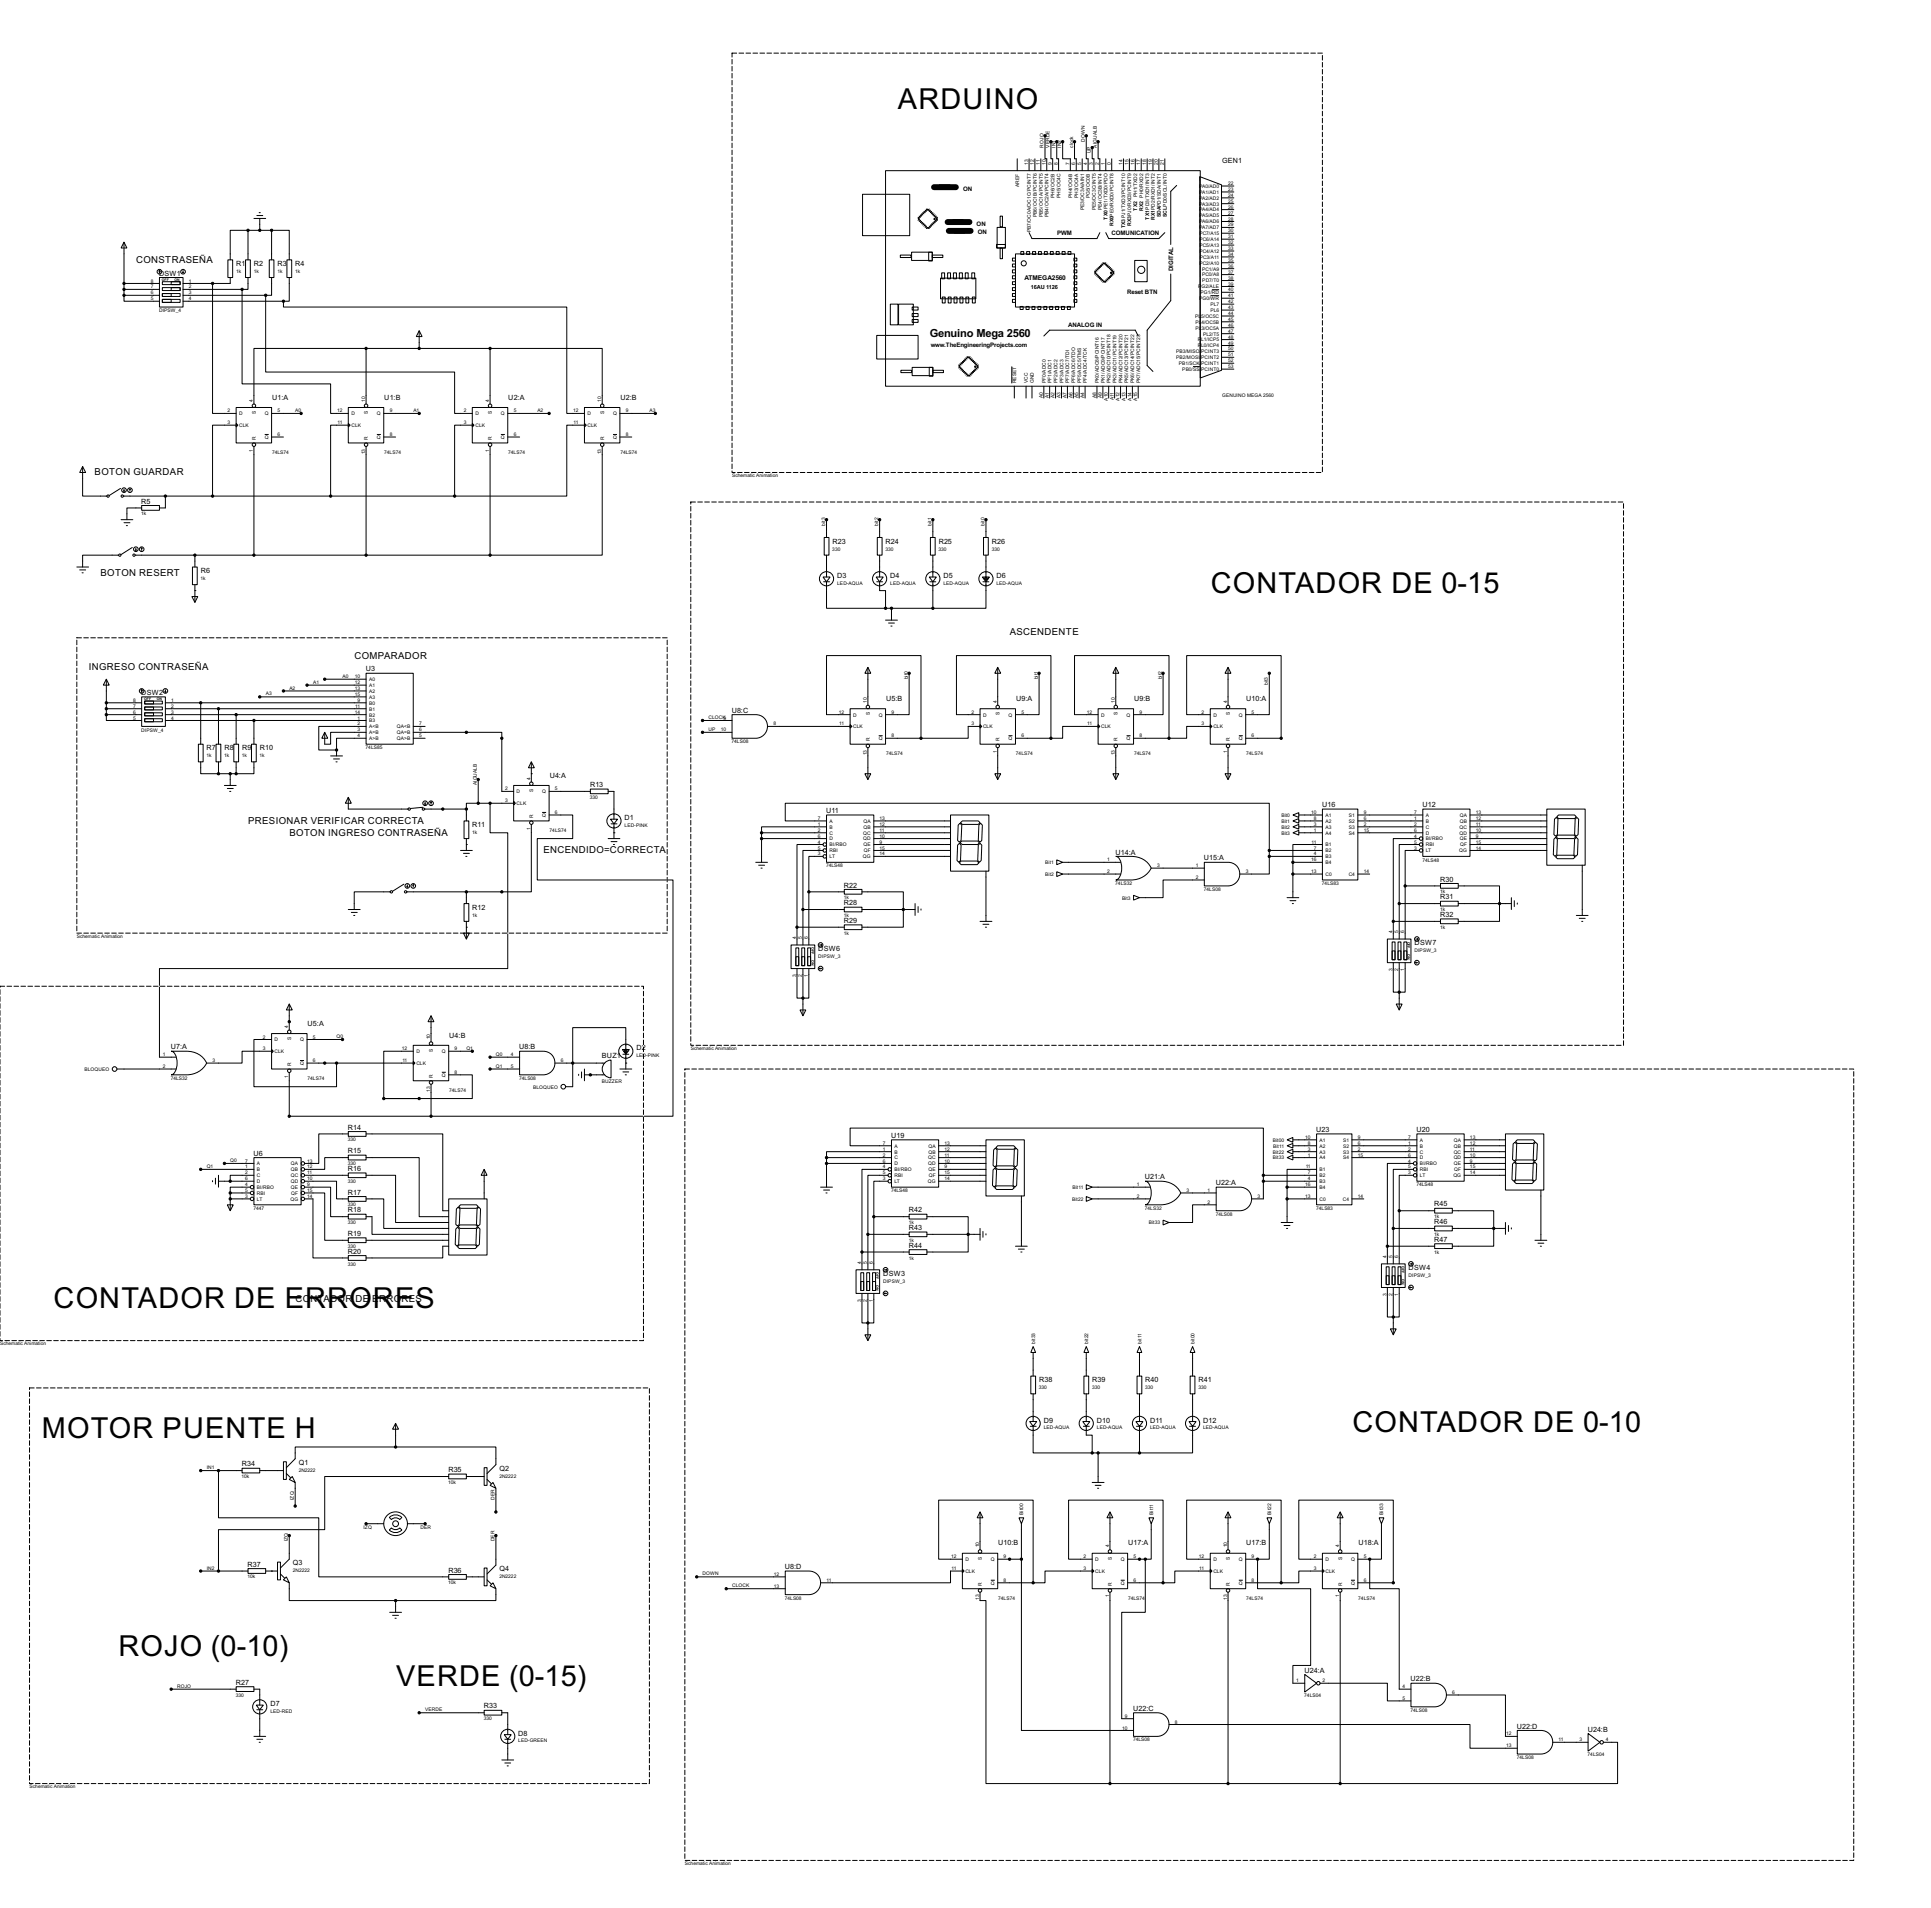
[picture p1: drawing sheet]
<svg xmlns="http://www.w3.org/2000/svg" width="831mm" height="821mm" viewBox="0 0 831 821" stroke-linecap="round" stroke-linejoin="round" font-family="sans-serif">
<defs><g id="words">
<g font-size="13.9">
<text x="386.3" y="46.9">ARDUINO</text>
<text x="520.9" y="255.2">CONTADOR DE 0-15</text>
<text x="23.1" y="562.5">CONTADOR DE ERRORES</text>
<text x="581.9" y="615.8">CONTADOR DE 0-10</text>
<text x="18" y="618.4">MOTOR PUENTE H</text>
<text x="51" y="712.4">ROJO (0-10)</text>
<text x="170.4" y="725.1">VERDE (0-15)</text>
</g>
<text font-size="5.4" x="400" y="144.9">Genuino Mega 2560</text>
<g font-size="4.6">
<text x="58.5" y="113">CONSTRASEÑA</text>
<text x="40.7" y="204.5">BOTON GUARDAR</text>
<text x="43.3" y="247.6">BOTON RESERT</text>
<text x="434.4" y="273">ASCENDENTE</text>
<text x="152.5" y="283.2">COMPARADOR</text>
<text x="38.2" y="288.3">INGRESO CONTRASEÑA</text>
<text x="106.8" y="354.3">PRESIONAR VERIFICAR CORRECTA</text>
<text x="124.5" y="359.4">BOTON INGRESO CONTRASEÑA</text>
<text x="233.8" y="367">ENCENDIDO=CORRECTA</text>
<text x="127.1" y="560.1">CONTADOR DE ERRORES</text>
</g>
<g font-size="3.5">
<text x="525.8" y="70">GEN1</text>
<text x="68.5" y="118.5">DSW1</text>
<text x="101.6" y="114.4">R1</text>
<text x="109.3" y="114.4">R2</text>
<text x="119.4" y="114.4">R3</text>
<text x="127" y="114.4">R4</text>
<text x="117.1" y="171.9">U1:A</text>
<text x="165.4" y="171.9">U1:B</text>
<text x="218.7" y="171.9">U2:A</text>
<text x="267" y="171.9">U2:B</text>
<text x="60.8" y="216.6">R5</text>
<text x="358.2" y="233.8">R23</text>
<text x="381" y="233.8">R24</text>
<text x="403.9" y="233.8">R25</text>
<text x="426.8" y="233.8">R26</text>
<text x="86.4" y="246.5">R6</text>
<text x="360.2" y="248.6">D3</text>
<text x="383.1" y="248.6">D4</text>
<text x="405.9" y="248.6">D5</text>
<text x="428.8" y="248.6">D6</text>
<text x="157.4" y="288.7">U3</text>
<text x="60.8" y="298.9">DSW2</text>
<text x="381.3" y="301.4">U5:B</text>
<text x="437.2" y="301.4">U9:A</text>
<text x="488" y="301.4">U9:B</text>
<text x="536.2" y="301.4">U10:A</text>
<text x="314.8" y="306.6">U8:C</text>
<text x="88.9" y="322.8">R7</text>
<text x="96.6" y="322.8">R8</text>
<text x="104.2" y="322.8">R9</text>
<text x="111.8" y="322.8">R10</text>
<text x="236.5" y="334.5">U4:A</text>
<text x="253.9" y="338.6">R13</text>
<text x="568.8" y="347.2">U16</text>
<text x="612" y="347.2">U12</text>
<text x="268.8" y="352.7">D1</text>
<text x="355.5" y="349.7">U11</text>
<text x="203.2" y="355.8">R11</text>
<text x="479.9" y="367.5">U14:A</text>
<text x="518" y="370.1">U15:A</text>
<text x="363.1" y="381.7">R22</text>
<text x="619.6" y="379.2">R30</text>
<text x="363.1" y="389.4">R28</text>
<text x="619.6" y="386.8">R31</text>
<text x="203.2" y="391.3">R12</text>
<text x="619.6" y="394.4">R32</text>
<text x="363.1" y="397">R29</text>
<text x="608.6" y="406.6">DSW7</text>
<text x="352.1" y="409.1">DSW6</text>
<text x="132.4" y="441.2">U5:A</text>
<text x="193.3" y="446.3">U4:B</text>
<text x="73.5" y="451.3">U7:A</text>
<text x="223.4" y="451.3">U8:B</text>
<text x="259" y="455.1">BUZ1</text>
<text x="273.8" y="451.8">D2</text>
<text x="149.7" y="485.9">R14</text>
<text x="383.4" y="489.4">U19</text>
<text x="566.3" y="486.9">U23</text>
<text x="609.5" y="486.9">U20</text>
<text x="109.1" y="497.1">U6</text>
<text x="149.7" y="496">R15</text>
<text x="149.7" y="503.7">R16</text>
<text x="492.6" y="507.2">U21:A</text>
<text x="523.1" y="509.8">U22:A</text>
<text x="149.7" y="513.8">R17</text>
<text x="149.7" y="521.4">R18</text>
<text x="391" y="521.4">R42</text>
<text x="617.1" y="518.9">R45</text>
<text x="617.1" y="526.5">R46</text>
<text x="149.7" y="531.6">R19</text>
<text x="391" y="529.1">R43</text>
<text x="149.7" y="539.2">R20</text>
<text x="391" y="536.7">R44</text>
<text x="617.1" y="534.1">R47</text>
<text x="380" y="548.8">DSW3</text>
<text x="606.1" y="546.3">DSW4</text>
<text x="447.1" y="594.5">R38</text>
<text x="469.9" y="594.5">R39</text>
<text x="492.8" y="594.5">R40</text>
<text x="515.7" y="594.5">R41</text>
<text x="449.1" y="611.8">D9</text>
<text x="472" y="611.8">D10</text>
<text x="494.8" y="611.8">D11</text>
<text x="517.7" y="611.8">D12</text>
<text x="104" y="630.7">R34</text>
<text x="128.6" y="630.1">Q1</text>
<text x="192.9" y="633.2">R35</text>
<text x="214.9" y="632.6">Q2</text>
<text x="429.5" y="664.7">U10:B</text>
<text x="485.4" y="664.7">U17:A</text>
<text x="536.2" y="664.7">U17:B</text>
<text x="584.5" y="664.7">U18:A</text>
<text x="106.6" y="673.8">R37</text>
<text x="126" y="673.3">Q3</text>
<text x="192.9" y="676.4">R36</text>
<text x="214.9" y="675.8">Q4</text>
<text x="337.7" y="674.9">U8:D</text>
<text x="561.2" y="719.3">U24:A</text>
<text x="101.5" y="724.6">R27</text>
<text x="606.9" y="723.1">U22:B</text>
<text x="116.4" y="733.7">D7</text>
<text x="208.2" y="734.8">R33</text>
<text x="487.6" y="735.8">U22:C</text>
<text x="652.7" y="743.4">U22:D</text>
<text x="223" y="746.4">D8</text>
<text x="683.1" y="744.7">U24:B</text>
</g>
<text font-size="3.2" x="440.7" y="120.4">ATMEGA2560</text>
<g font-size="3">
<text x="414.3" y="82">ON</text>
<text x="420.2" y="97">ON</text>
<text x="420.7" y="100.8">ON</text>
<text x="454.8" y="101">PWM</text>
<text x="478.2" y="101">COMUNICATION</text>
<text x="504.7" y="116.7" transform="rotate(-90 504.7 116.7)">DIGITAL</text>
<text x="484.9" y="126.4">Reset BTN</text>
<text x="459.5" y="140.4">ANALOG IN</text>
<text x="400.5" y="149.4">www.TheEngineeringProjects.com</text>
</g>
<text font-size="2.7" x="443.5" y="124.4">16AU 1126</text>
<g font-size="2.5">
<text x="476.6" y="94.4" transform="rotate(-90 476.6 94.4)">TX0PE1/TXD0/PDO</text>
<text x="489.2" y="90.6" transform="rotate(-90 489.2 90.6)">TX2</text>
<text x="491.8" y="90.7" transform="rotate(-90 491.8 90.7)">RX2 PH0/RXD2</text>
<text x="494.4" y="94.4" transform="rotate(-90 494.4 94.4)">TX1PD3/TXD1/INT3</text>
<text x="496.9" y="94.5" transform="rotate(-90 496.9 94.5)">RX1PD2/RXD1/INT2</text>
<text x="499.4" y="93.4" transform="rotate(-90 499.4 93.4)">SDAPD1/SDA/INT1</text>
<text x="502" y="93.4" transform="rotate(-90 502 93.4)">SCLPD0/SCL/INT0</text>
<text x="479.1" y="97.1" transform="rotate(-90 479.1 97.1)">RX0PE0/RXD0/PCINT8</text>
<text x="484.1" y="98.2" transform="rotate(-90 484.1 98.2)">TX3PJ1/TXD3/PCINT10</text>
<text x="486.7" y="97.1" transform="rotate(-90 486.7 97.1)">RX3PJ0/RXD3/PCINT9</text>
</g>
<g font-size="2.4">
<text x="449" y="63.5" transform="rotate(-90 449 63.5)">ROJO</text>
<text x="451.6" y="63.5" transform="rotate(-90 451.6 63.5)">VERDE</text>
<text x="454.1" y="63.5" transform="rotate(-90 454.1 63.5)">IN1</text>
<text x="456.6" y="63.5" transform="rotate(-90 456.6 63.5)">IN2</text>
<text x="461.7" y="63.5" transform="rotate(-90 461.7 63.5)">clock</text>
<text x="466.8" y="60.9" transform="rotate(-90 466.8 60.9)">DOWN</text>
<text x="471.9" y="63.5" transform="rotate(-90 471.9 63.5)">AIGUALB</text>
<text x="442.4" y="70.9" transform="rotate(-90 442.4 70.9)">13</text>
<text x="444.9" y="70.8" transform="rotate(-90 444.9 70.8)">12</text>
<text x="447.4" y="70.8" transform="rotate(-90 447.4 70.8)">11</text>
<text x="450" y="70.9" transform="rotate(-90 450 70.9)">10</text>
<text x="452.5" y="70.8" transform="rotate(-90 452.5 70.8)">9</text>
<text x="455.1" y="70.9" transform="rotate(-90 455.1 70.9)">8</text>
<text x="460.1" y="70.8" transform="rotate(-90 460.1 70.8)">7</text>
<text x="462.7" y="70.9" transform="rotate(-90 462.7 70.9)">6</text>
<text x="465.2" y="70.8" transform="rotate(-90 465.2 70.8)">5</text>
<text x="467.8" y="70.9" transform="rotate(-90 467.8 70.9)">4</text>
<text x="469.3" y="66" transform="rotate(-90 469.3 66)">UP</text>
<text x="470.3" y="70.9" transform="rotate(-90 470.3 70.9)">3</text>
<text x="472.8" y="70.8" transform="rotate(-90 472.8 70.8)">2</text>
<text x="475.4" y="70.9" transform="rotate(-90 475.4 70.9)">1</text>
<text x="477.9" y="70.8" transform="rotate(-90 477.9 70.8)">0</text>
<text x="483" y="70.9" transform="rotate(-90 483 70.9)">14</text>
<text x="485.5" y="70.8" transform="rotate(-90 485.5 70.8)">15</text>
<text x="488.1" y="70.9" transform="rotate(-90 488.1 70.9)">16</text>
<text x="490.6" y="70.8" transform="rotate(-90 490.6 70.8)">17</text>
<text x="493.2" y="70.8" transform="rotate(-90 493.2 70.8)">18</text>
<text x="495.7" y="70.9" transform="rotate(-90 495.7 70.9)">19</text>
<text x="498.2" y="70.8" transform="rotate(-90 498.2 70.8)">20</text>
<text x="500.8" y="70.9" transform="rotate(-90 500.8 70.9)">21</text>
<text x="438.5" y="80.4" transform="rotate(-90 438.5 80.4)">AREF</text>
<text x="515.9" y="80.8">PA0/AD0</text>
<text x="515.9" y="83.4">PA1/AD1</text>
<text x="528.4" y="79.6">22</text>
<text x="528.4" y="82.2">23</text>
<text x="453.7" y="85.2" transform="rotate(-90 453.7 85.2)">PH6/OC2B</text>
<text x="456.3" y="85.3" transform="rotate(-90 456.3 85.3)">PH5/OC4C</text>
<text x="461.3" y="85.2" transform="rotate(-90 461.3 85.2)">PH4/OC4B</text>
<text x="463.9" y="85.2" transform="rotate(-90 463.9 85.2)">PH3/OC4A</text>
<text x="469" y="85.4" transform="rotate(-90 469 85.4)">PG5/OC0B</text>
<text x="489.3" y="84.8" transform="rotate(-90 489.3 84.8)">PH1/TXD2</text>
<text x="515.9" y="85.9">PA2/AD2</text>
<text x="515.9" y="88.4">PA3/AD3</text>
<text x="528.4" y="84.7">24</text>
<text x="528.4" y="87.2">25</text>
<text x="528.4" y="89.7">26</text>
<text x="446.1" y="93.4" transform="rotate(-90 446.1 93.4)">PB6/OC1B/PCINT6</text>
<text x="448.6" y="93.4" transform="rotate(-90 448.6 93.4)">PB5/OC1A/PCINT5</text>
<text x="451.2" y="93.4" transform="rotate(-90 451.2 93.4)">PB4/OC2A/PCINT4</text>
<text x="466.4" y="90.5" transform="rotate(-90 466.4 90.5)">PE3/OC3A/AIN1</text>
<text x="471.5" y="90.5" transform="rotate(-90 471.5 90.5)">PE5/OC3C/INT5</text>
<text x="474" y="90.4" transform="rotate(-90 474 90.4)">PE4/OC3B/INT4</text>
<text x="515.9" y="91">PA4/AD4</text>
<text x="515.9" y="93.5">PA5/AD5</text>
<text x="528.4" y="92.3">27</text>
<text x="528.4" y="94.9">28</text>
<text x="443.6" y="100" transform="rotate(-90 443.6 100)">PB7/OC0A/OC1C/PCINT7</text>
<text x="515.9" y="96.1">PA6/AD6</text>
<text x="515.9" y="98.6">PA7/AD7</text>
<text x="516" y="101.1">PC7/A15</text>
<text x="528.4" y="97.4">29</text>
<text x="528.4" y="99.9">30</text>
<text x="516" y="103.7">PC6/A14</text>
<text x="516" y="106.2">PC5/A13</text>
<text x="528.4" y="102.4">31</text>
<text x="528.4" y="105">32</text>
<text x="528.4" y="107.6">33</text>
<text x="516" y="108.7">PC4/A12</text>
<text x="516" y="113.8">PC2/A10</text>
<text x="516.2" y="111.3">PC3/A11</text>
<text x="528.4" y="110.1">34</text>
<text x="528.4" y="112.6">35</text>
<text x="101.6" y="117.4">1k</text>
<text x="109.2" y="117.4">1k</text>
<text x="119.4" y="117.4">1k</text>
<text x="127" y="117.4">1k</text>
<text x="517.2" y="116.4">PC1/A9</text>
<text x="517.2" y="118.9">PC0/A8</text>
<text x="528.4" y="115.1">36</text>
<text x="528.4" y="117.7">37</text>
<text x="64.9" y="121.5">8</text>
<text x="64.9" y="124.1">7</text>
<text x="81.3" y="121.5">1</text>
<text x="81.3" y="124.1">2</text>
<text x="515.5" y="124">P</text>
<text x="517" y="124">G2/ALE</text>
<text x="517.3" y="121.4">PD7/T0</text>
<text x="528.4" y="120.3">38</text>
<text x="528.4" y="122.8">39</text>
<text x="528.4" y="125.3">40</text>
<text x="64.9" y="126.6">6</text>
<text x="64.9" y="129.1">5</text>
<text x="81.3" y="126.6">3</text>
<text x="81.3" y="129.1">4</text>
<text x="515.9" y="129.1">PG0/WR</text>
<text x="516.5" y="126.5">PG1/RD</text>
<text x="520.7" y="131.6">PL7</text>
<text x="528.4" y="127.8">41</text>
<text x="528.4" y="130.4">42</text>
<text x="68.4" y="134.3">DIPSW_4</text>
<text x="514.2" y="136.7">PL</text>
<text x="516.8" y="136.7">5/OC5C</text>
<text x="520.7" y="134.1">PL6</text>
<text x="528.4" y="133">43</text>
<text x="528.4" y="135.5">44</text>
<text x="514.3" y="139.2">PL</text>
<text x="514.3" y="141.8">PL</text>
<text x="516.9" y="139.2">4/OC5B</text>
<text x="516.9" y="141.8">3/OC5A</text>
<text x="528.4" y="138">45</text>
<text x="528.4" y="140.5">46</text>
<text x="528.4" y="143.1">47</text>
<text x="515.3" y="146.8">P</text>
<text x="515.3" y="149.4">P</text>
<text x="516.8" y="146.8">L1/ICP5</text>
<text x="516.8" y="149.4">L0/ICP4</text>
<text x="517.6" y="144.3">PL2/T5</text>
<text x="528.4" y="145.7">48</text>
<text x="528.4" y="148.2">49</text>
<text x="506" y="151.9">PB3/MISO/</text>
<text x="506" y="154.5">PB2/MOSI/</text>
<text x="516.8" y="151.9">PCINT3</text>
<text x="516.8" y="154.5">PCINT2</text>
<text x="528.4" y="150.7">50</text>
<text x="528.4" y="153.2">51</text>
<text x="528.4" y="155.8">52</text>
<text x="507.1" y="157">PB1/SCK/</text>
<text x="508.7" y="159.5">PB0/SS/</text>
<text x="516.8" y="157">PCINT1</text>
<text x="516.8" y="159.5">PCINT0</text>
<text x="528.4" y="158.4">53</text>
<text x="437.2" y="164.8" transform="rotate(-90 437.2 164.8)">RESET</text>
<text x="442.3" y="164.8" transform="rotate(-90 442.3 164.8)">VCC</text>
<text x="444.8" y="164.8" transform="rotate(-90 444.8 164.8)">GND</text>
<text x="449.9" y="164.8" transform="rotate(-90 449.9 164.8)">PF0/ADC0</text>
<text x="452.4" y="164.8" transform="rotate(-90 452.4 164.8)">PF1/ADC1</text>
<text x="455" y="164.8" transform="rotate(-90 455 164.8)">PF2/ADC2</text>
<text x="457.5" y="164.8" transform="rotate(-90 457.5 164.8)">PF3/ADC3</text>
<text x="460" y="164.8" transform="rotate(-90 460 164.8)">PF7/ADC7/TDI</text>
<text x="462.6" y="164.8" transform="rotate(-90 462.6 164.8)">PF6/ADC6/TDO</text>
<text x="465.1" y="164.8" transform="rotate(-90 465.1 164.8)">PF5/ADC5/TMS</text>
<text x="467.7" y="164.8" transform="rotate(-90 467.7 164.8)">PF4/ADC4/TCK</text>
<text x="472.7" y="164.8" transform="rotate(-90 472.7 164.8)">PK0/ADC8/PCINT16</text>
<text x="475.3" y="164.8" transform="rotate(-90 475.3 164.8)">PK1/ADC9/PCINT17</text>
<text x="477.8" y="164.8" transform="rotate(-90 477.8 164.8)">PK2/ADC10/PCINT18</text>
<text x="480.4" y="164.8" transform="rotate(-90 480.4 164.8)">PK3/ADC11/PCINT19</text>
<text x="482.9" y="164.8" transform="rotate(-90 482.9 164.8)">PK4/ADC12/PCINT20</text>
<text x="485.5" y="164.8" transform="rotate(-90 485.5 164.8)">PK5/ADC13/PCINT21</text>
<text x="488" y="164.8" transform="rotate(-90 488 164.8)">PK6/ADC14/PCINT22</text>
<text x="490.5" y="164.8" transform="rotate(-90 490.5 164.8)">PK7/ADC15/PCINT23</text>
<text x="108.9" y="172.7" transform="rotate(-90 108.9 172.7)">4</text>
<text x="157.1" y="172.7" transform="rotate(-90 157.1 172.7)">10</text>
<text x="210.5" y="172.7" transform="rotate(-90 210.5 172.7)">4</text>
<text x="258.7" y="172.7" transform="rotate(-90 258.7 172.7)">10</text>
<text x="448.7" y="171.2" transform="rotate(-90 448.7 171.2)">A0</text>
<text x="451.2" y="171.2" transform="rotate(-90 451.2 171.2)">A1</text>
<text x="453.7" y="171.2" transform="rotate(-90 453.7 171.2)">A2</text>
<text x="456.3" y="171.2" transform="rotate(-90 456.3 171.2)">A3</text>
<text x="458.9" y="171.2" transform="rotate(-90 458.9 171.2)">A7</text>
<text x="461.4" y="171.2" transform="rotate(-90 461.4 171.2)">A6</text>
<text x="463.9" y="171.2" transform="rotate(-90 463.9 171.2)">A5</text>
<text x="466.4" y="171.2" transform="rotate(-90 466.4 171.2)">A4</text>
<text x="471.6" y="171.2" transform="rotate(-90 471.6 171.2)">A8</text>
<text x="474.1" y="171.2" transform="rotate(-90 474.1 171.2)">A9</text>
<text x="476.6" y="172.4" transform="rotate(-90 476.6 172.4)">A10</text>
<text x="479.2" y="172.2" transform="rotate(-90 479.2 172.2)">A11</text>
<text x="481.7" y="172.4" transform="rotate(-90 481.7 172.4)">A12</text>
<text x="484.3" y="172.4" transform="rotate(-90 484.3 172.4)">A13</text>
<text x="486.8" y="172.4" transform="rotate(-90 486.8 172.4)">A14</text>
<text x="489.3" y="172.4" transform="rotate(-90 489.3 172.4)">A15</text>
<text x="525.8" y="170.8">GENUINO MEGA 2560</text>
<text x="97.9" y="177.4">2</text>
<text x="102.9" y="178.6">D</text>
<text x="110.1" y="177.9" transform="rotate(-90 110.1 177.9)">S</text>
<text x="113.9" y="178.6">Q</text>
<text x="119.4" y="177.4">5</text>
<text x="127" y="177.2">A0</text>
<text x="145.1" y="177.4">12</text>
<text x="151.2" y="178.6">D</text>
<text x="158.3" y="177.9" transform="rotate(-90 158.3 177.9)">S</text>
<text x="162.2" y="178.6">Q</text>
<text x="167.7" y="177.4">9</text>
<text x="177.8" y="177.2">A1</text>
<text x="199.5" y="177.4">2</text>
<text x="204.5" y="178.6">D</text>
<text x="211.7" y="177.9" transform="rotate(-90 211.7 177.9)">S</text>
<text x="215.5" y="178.6">Q</text>
<text x="221" y="177.4">5</text>
<text x="231.2" y="177.2">A2</text>
<text x="246.7" y="177.4">12</text>
<text x="252.8" y="178.6">D</text>
<text x="259.9" y="177.9" transform="rotate(-90 259.9 177.9)">S</text>
<text x="263.8" y="178.6">Q</text>
<text x="269.3" y="177.4">9</text>
<text x="279.4" y="177.2">A3</text>
<text x="97.9" y="182.5">3</text>
<text x="102.9" y="183.7">CLK</text>
<text x="145.2" y="182.5">11</text>
<text x="151.2" y="183.7">CLK</text>
<text x="199.5" y="182.5">3</text>
<text x="204.5" y="183.7">CLK</text>
<text x="246.8" y="182.5">11</text>
<text x="252.8" y="183.7">CLK</text>
<text x="110.1" y="189.2" transform="rotate(-90 110.1 189.2)">R</text>
<text x="113.9" y="188.7">Q</text>
<text x="119.4" y="187.6">6</text>
<text x="158.3" y="189.2" transform="rotate(-90 158.3 189.2)">R</text>
<text x="162.2" y="188.7">Q</text>
<text x="167.7" y="187.6">8</text>
<text x="211.7" y="189.2" transform="rotate(-90 211.7 189.2)">R</text>
<text x="215.5" y="188.7">Q</text>
<text x="221" y="187.6">6</text>
<text x="259.9" y="189.2" transform="rotate(-90 259.9 189.2)">R</text>
<text x="263.8" y="188.7">Q</text>
<text x="269.3" y="187.6">8</text>
<text x="108.9" y="194.2" transform="rotate(-90 108.9 194.2)">1</text>
<text x="117.1" y="195.3">74LS74</text>
<text x="157.1" y="195.4" transform="rotate(-90 157.1 195.4)">13</text>
<text x="165.3" y="195.3">74LS74</text>
<text x="210.5" y="194.2" transform="rotate(-90 210.5 194.2)">1</text>
<text x="218.7" y="195.3">74LS74</text>
<text x="258.7" y="195.4" transform="rotate(-90 258.7 195.4)">13</text>
<text x="266.9" y="195.3">74LS74</text>
<text x="315" y="205.2">Schematic Animation</text>
<text x="60.8" y="221.7">1k</text>
<text x="355" y="226.1" transform="rotate(-90 355 226.1)">bit3</text>
<text x="377.9" y="226.1" transform="rotate(-90 377.9 226.1)">bit2</text>
<text x="400.8" y="226.1" transform="rotate(-90 400.8 226.1)">bit1</text>
<text x="423.6" y="226.1" transform="rotate(-90 423.6 226.1)">bit0</text>
<text x="358.1" y="236.8">330</text>
<text x="381" y="236.8">330</text>
<text x="403.8" y="236.8">330</text>
<text x="426.7" y="236.8">330</text>
<text x="86.3" y="249.5">1k</text>
<text x="360.2" y="251.5">LED-AQUA</text>
<text x="383" y="251.5">LED-AQUA</text>
<text x="405.9" y="251.5">LED-AQUA</text>
<text x="428.7" y="251.5">LED-AQUA</text>
<text x="147.4" y="291.5">A0</text>
<text x="152.7" y="291.7">10</text>
<text x="158.8" y="292.9">A0</text>
<text x="390.6" y="292.1" transform="rotate(-90 390.6 292.1)">bit0</text>
<text x="446.5" y="292.1" transform="rotate(-90 446.5 292.1)">bit1</text>
<text x="499.8" y="292.1" transform="rotate(-90 499.8 292.1)">bit2</text>
<text x="114.3" y="299.1">A3</text>
<text x="124.5" y="296.6">A2</text>
<text x="134.7" y="294.1">A1</text>
<text x="152.7" y="294.2">12</text>
<text x="152.7" y="296.8">13</text>
<text x="152.7" y="299.3">15</text>
<text x="158.8" y="295.5">A1</text>
<text x="158.8" y="298">A2</text>
<text x="545.5" y="294.6" transform="rotate(-90 545.5 294.6)">bit3</text>
<text x="57.3" y="301.9">8</text>
<text x="57.3" y="304.4">7</text>
<text x="73.7" y="301.9">1</text>
<text x="73.7" y="304.4">2</text>
<text x="152.8" y="304.4">11</text>
<text x="153.8" y="301.9">9</text>
<text x="158.8" y="300.5">A3</text>
<text x="158.8" y="303.1">B0</text>
<text x="158.8" y="305.6">B1</text>
<text x="373" y="302.3" transform="rotate(-90 373 302.3)">10</text>
<text x="428.9" y="302.3" transform="rotate(-90 428.9 302.3)">4</text>
<text x="479.7" y="302.3" transform="rotate(-90 479.7 302.3)">10</text>
<text x="528" y="302.3" transform="rotate(-90 528 302.3)">4</text>
<text x="57.3" y="306.9">6</text>
<text x="57.3" y="309.5">5</text>
<text x="73.7" y="306.9">3</text>
<text x="73.7" y="309.5">4</text>
<text x="152.7" y="306.9">14</text>
<text x="153.8" y="309.5">1</text>
<text x="153.8" y="312">2</text>
<text x="158.8" y="308.2">B2</text>
<text x="158.8" y="310.7">B3</text>
<text x="180.4" y="312">7</text>
<text x="304.8" y="309.3">CLOCK9</text>
<text x="332.8" y="312">8</text>
<text x="361" y="306.9">12</text>
<text x="361.1" y="312">11</text>
<text x="367.1" y="308.2">D</text>
<text x="374.2" y="307.5" transform="rotate(-90 374.2 307.5)">S</text>
<text x="378.1" y="308.2">Q</text>
<text x="383.6" y="306.9">9</text>
<text x="418" y="306.9">2</text>
<text x="418" y="312">3</text>
<text x="422.9" y="308.2">D</text>
<text x="430.1" y="307.5" transform="rotate(-90 430.1 307.5)">S</text>
<text x="433.9" y="308.2">Q</text>
<text x="439.5" y="306.9">5</text>
<text x="467.6" y="306.9">12</text>
<text x="467.8" y="312">11</text>
<text x="473.7" y="308.2">D</text>
<text x="480.9" y="307.5" transform="rotate(-90 480.9 307.5)">S</text>
<text x="484.7" y="308.2">Q</text>
<text x="490.3" y="306.9">9</text>
<text x="517" y="306.9">2</text>
<text x="517" y="312">3</text>
<text x="522" y="308.2">D</text>
<text x="529.2" y="307.5" transform="rotate(-90 529.2 307.5)">S</text>
<text x="533" y="308.2">Q</text>
<text x="538.5" y="306.9">5</text>
<text x="60.8" y="314.6">DIPSW_4</text>
<text x="153.8" y="314.6">3</text>
<text x="153.8" y="317.1">4</text>
<text x="158.8" y="313.2">A&lt;B</text>
<text x="158.8" y="315.8">A=B</text>
<text x="170.7" y="313.2">QA&lt;B</text>
<text x="170.7" y="315.8">QA=B</text>
<text x="180.4" y="314.6">6</text>
<text x="180.4" y="317.1">5</text>
<text x="304.8" y="314.4">UP</text>
<text x="310.2" y="314.6">10</text>
<text x="367.1" y="313.2">CLK</text>
<text x="383.6" y="317.1">8</text>
<text x="422.9" y="313.2">CLK</text>
<text x="439.5" y="317.1">6</text>
<text x="473.7" y="313.2">CLK</text>
<text x="490.3" y="317.1">8</text>
<text x="522" y="313.2">CLK</text>
<text x="538.5" y="317.1">6</text>
<text x="157.3" y="322.3">74LS85</text>
<text x="158.8" y="318.3">A&gt;B</text>
<text x="170.7" y="318.3">QA&gt;B</text>
<text x="314.8" y="319.7">74LS08</text>
<text x="374.2" y="318.7" transform="rotate(-90 374.2 318.7)">R</text>
<text x="378.1" y="318.3">Q</text>
<text x="428.9" y="323.7" transform="rotate(-90 428.9 323.7)">1</text>
<text x="430.1" y="318.7" transform="rotate(-90 430.1 318.7)">R</text>
<text x="433.9" y="318.3">Q</text>
<text x="480.9" y="318.7" transform="rotate(-90 480.9 318.7)">R</text>
<text x="484.7" y="318.3">Q</text>
<text x="528" y="323.7" transform="rotate(-90 528 323.7)">1</text>
<text x="529.2" y="318.7" transform="rotate(-90 529.2 318.7)">R</text>
<text x="533" y="318.3">Q</text>
<text x="88.9" y="325.7">1k</text>
<text x="96.5" y="325.7">1k</text>
<text x="104.1" y="325.7">1k</text>
<text x="111.7" y="325.7">1k</text>
<text x="373" y="324.9" transform="rotate(-90 373 324.9)">13</text>
<text x="381.2" y="324.8">74LS74</text>
<text x="437.1" y="324.8">74LS74</text>
<text x="479.7" y="324.9" transform="rotate(-90 479.7 324.9)">13</text>
<text x="487.9" y="324.8">74LS74</text>
<text x="536.2" y="324.8">74LS74</text>
<text x="228.2" y="335.2" transform="rotate(-90 228.2 335.2)">4</text>
<text x="205.2" y="337.8" transform="rotate(-90 205.2 337.8)">AIGUALB</text>
<text x="217.3" y="340">2</text>
<text x="222.3" y="341.2">D</text>
<text x="229.4" y="340.5" transform="rotate(-90 229.4 340.5)">S</text>
<text x="233.3" y="341.2">Q</text>
<text x="238.8" y="340">5</text>
<text x="217.3" y="345">3</text>
<text x="222.3" y="346.3">CLK</text>
<text x="253.8" y="343.6">330</text>
<text x="229.4" y="351.8" transform="rotate(-90 229.4 351.8)">R</text>
<text x="233.3" y="351.3">Q</text>
<text x="238.8" y="350.1">6</text>
<text x="351.9" y="352.7">7</text>
<text x="356.9" y="353.9">A</text>
<text x="371.5" y="353.9">QA</text>
<text x="378.5" y="352.7">13</text>
<text x="551.3" y="351.3">Bit0</text>
<text x="551.3" y="353.9">Bit1</text>
<text x="564.2" y="350.1">10</text>
<text x="565.3" y="352.7">8</text>
<text x="570.3" y="351.3">A1</text>
<text x="570.3" y="353.9">A2</text>
<text x="580.4" y="351.3">S1</text>
<text x="580.4" y="353.9">S2</text>
<text x="586.8" y="350.1">9</text>
<text x="586.8" y="352.7">6</text>
<text x="608.5" y="350.1">7</text>
<text x="608.5" y="352.7">1</text>
<text x="613.4" y="351.3">A</text>
<text x="613.4" y="353.9">B</text>
<text x="628.1" y="351.3">QA</text>
<text x="628.1" y="353.9">QB</text>
<text x="635" y="350.1">13</text>
<text x="635" y="352.7">12</text>
<text x="203.2" y="358.7">1k</text>
<text x="228.2" y="356.8" transform="rotate(-90 228.2 356.8)">1</text>
<text x="236.5" y="357.8">74LS74</text>
<text x="268.7" y="355.6">LED-PINK</text>
<text x="351.9" y="355.2">1</text>
<text x="351.9" y="357.7">2</text>
<text x="356.9" y="356.4">B</text>
<text x="356.9" y="359">C</text>
<text x="371.4" y="359">QC</text>
<text x="371.5" y="356.4">QB</text>
<text x="378.5" y="355.2">12</text>
<text x="378.5" y="357.7">11</text>
<text x="551.3" y="356.4">Bit2</text>
<text x="551.3" y="359">Bit3</text>
<text x="565.3" y="355.2">3</text>
<text x="565.3" y="357.7">1</text>
<text x="570.3" y="356.4">A3</text>
<text x="570.3" y="359">A4</text>
<text x="580.4" y="356.4">S3</text>
<text x="580.4" y="359">S4</text>
<text x="586.8" y="355.2">2</text>
<text x="586.8" y="357.7">15</text>
<text x="608.5" y="355.2">2</text>
<text x="608.5" y="357.7">6</text>
<text x="613.4" y="356.4">C</text>
<text x="613.4" y="359">D</text>
<text x="628" y="356.4">QC</text>
<text x="628" y="359">QD</text>
<text x="635" y="355.2">11</text>
<text x="635" y="357.7">10</text>
<text x="351.9" y="360.3">6</text>
<text x="351.9" y="362.8">4</text>
<text x="351.9" y="365.4">5</text>
<text x="356.9" y="361.5">D</text>
<text x="356.9" y="364">BI/RBO</text>
<text x="371.4" y="361.5">QD</text>
<text x="371.5" y="364">QE</text>
<text x="378.5" y="360.3">10</text>
<text x="378.5" y="362.8">9</text>
<text x="378.5" y="365.4">15</text>
<text x="564.3" y="362.8">11</text>
<text x="565.3" y="365.4">7</text>
<text x="570.3" y="364">B1</text>
<text x="608.5" y="360.3">4</text>
<text x="608.5" y="362.8">5</text>
<text x="608.5" y="365.4">3</text>
<text x="613.4" y="361.5">BI/RBO</text>
<text x="613.4" y="364">RBI</text>
<text x="628.1" y="361.5">QE</text>
<text x="628.2" y="364">QF</text>
<text x="635" y="360.3">9</text>
<text x="635" y="362.8">15</text>
<text x="635" y="365.4">14</text>
<text x="351.9" y="367.9">3</text>
<text x="356.9" y="366.6">RBI</text>
<text x="356.9" y="369.1">LT</text>
<text x="371.3" y="369.1">QG</text>
<text x="371.6" y="366.6">QF</text>
<text x="378.5" y="367.9">14</text>
<text x="449.7" y="371.7">Bit1</text>
<text x="476.4" y="370.4">1</text>
<text x="564.2" y="370.4">16</text>
<text x="565.3" y="367.9">4</text>
<text x="570.3" y="366.6">B2</text>
<text x="570.3" y="369.1">B3</text>
<text x="570.3" y="371.7">B4</text>
<text x="612" y="370.5">74LS48</text>
<text x="613.4" y="366.6">LT</text>
<text x="627.8" y="366.6">QG</text>
<text x="355.4" y="373.1">74LS48</text>
<text x="449.7" y="376.7">Bit2</text>
<text x="476.4" y="375.5">2</text>
<text x="497.9" y="373">3</text>
<text x="514.5" y="373">1</text>
<text x="536" y="375.5">3</text>
<text x="564.2" y="375.5">13</text>
<text x="570.3" y="376.7">C0</text>
<text x="580.3" y="376.7">C4</text>
<text x="586.8" y="375.5">14</text>
<text x="479.9" y="380.7">74LS32</text>
<text x="514.5" y="378.1">2</text>
<text x="518" y="383.2">74LS08</text>
<text x="568.8" y="380.7">74LS83</text>
<text x="363.1" y="386.8">1k</text>
<text x="482.7" y="386.9">Bit3</text>
<text x="619.6" y="384.2">1k</text>
<text x="203.2" y="394.2">1k</text>
<text x="363.1" y="394.4">1k</text>
<text x="619.6" y="391.9">1k</text>
<text x="599" y="401.3" transform="rotate(-90 599 401.3)">4</text>
<text x="601.6" y="401.3" transform="rotate(-90 601.6 401.3)">5</text>
<text x="604.2" y="401.3" transform="rotate(-90 604.2 401.3)">6</text>
<text x="619.6" y="399.5">1k</text>
<text x="33.1" y="403.3">Schematic Animation</text>
<text x="342.5" y="403.9" transform="rotate(-90 342.5 403.9)">4</text>
<text x="345.1" y="403.9" transform="rotate(-90 345.1 403.9)">5</text>
<text x="347.6" y="403.8" transform="rotate(-90 347.6 403.8)">6</text>
<text x="363.1" y="402">1k</text>
<text x="352" y="412">DIPSW_3</text>
<text x="608.6" y="409.5">DIPSW_3</text>
<text x="599" y="417.7" transform="rotate(-90 599 417.7)">3</text>
<text x="601.6" y="417.7" transform="rotate(-90 601.6 417.7)">2</text>
<text x="604.2" y="417.7" transform="rotate(-90 604.2 417.7)">1</text>
<text x="342.5" y="420.2" transform="rotate(-90 342.5 420.2)">3</text>
<text x="345.1" y="420.3" transform="rotate(-90 345.1 420.3)">2</text>
<text x="347.6" y="420.3" transform="rotate(-90 347.6 420.3)">1</text>
<text x="124.1" y="442" transform="rotate(-90 124.1 442)">4</text>
<text x="113.2" y="446.7">2</text>
<text x="118.1" y="447.9">D</text>
<text x="125.2" y="447.2" transform="rotate(-90 125.2 447.2)">S</text>
<text x="129.1" y="447.9">Q</text>
<text x="134.7" y="446.7">5</text>
<text x="144.8" y="446.5">Q0</text>
<text x="185.1" y="447.1" transform="rotate(-90 185.1 447.1)">10</text>
<text x="70" y="454.3">1</text>
<text x="113.2" y="451.7">3</text>
<text x="118.1" y="452.9">CLK</text>
<text x="173" y="451.7">12</text>
<text x="179.1" y="452.9">D</text>
<text x="186.3" y="452.3" transform="rotate(-90 186.3 452.3)">S</text>
<text x="190.1" y="452.9">Q</text>
<text x="195.6" y="451.7">9</text>
<text x="200.7" y="451.5">Q1</text>
<text x="213.4" y="454.1">Q0</text>
<text x="219.9" y="454.3">4</text>
<text x="273.8" y="454.7">LED-PINK</text>
<text x="297.2" y="451.6">Schematic Animation</text>
<text x="36.3" y="460.6">BLOQUEO</text>
<text x="70" y="459.4">2</text>
<text x="91.5" y="456.8">3</text>
<text x="125.2" y="458.4" transform="rotate(-90 125.2 458.4)">R</text>
<text x="129.1" y="458">Q</text>
<text x="134.7" y="456.8">6</text>
<text x="173.1" y="456.8">11</text>
<text x="179.1" y="458">CLK</text>
<text x="195.6" y="461.9">8</text>
<text x="213.4" y="459.2">Q1</text>
<text x="219.9" y="459.4">5</text>
<text x="241.3" y="456.8">6</text>
<text x="73.5" y="464.5">74LS32</text>
<text x="124" y="463.4" transform="rotate(-90 124 463.4)">1</text>
<text x="132.3" y="464.5">74LS74</text>
<text x="186.3" y="463.5" transform="rotate(-90 186.3 463.5)">R</text>
<text x="190.1" y="463.1">Q</text>
<text x="223.4" y="464.5">74LS08</text>
<text x="258.9" y="465.8">BUZZER</text>
<text x="185.1" y="469.7" transform="rotate(-90 185.1 469.7)">13</text>
<text x="193.3" y="469.6">74LS74</text>
<text x="229.3" y="468.2">BLOQUEO</text>
<text x="149.7" y="490.9">330</text>
<text x="547.6" y="491">Bit00</text>
<text x="561.6" y="489.8">10</text>
<text x="567.7" y="491">A1</text>
<text x="577.8" y="491">S1</text>
<text x="584.2" y="489.8">9</text>
<text x="605.9" y="489.8">7</text>
<text x="610.9" y="491">A</text>
<text x="625.5" y="491">QA</text>
<text x="632.5" y="489.8">13</text>
<text x="379.9" y="492.4">7</text>
<text x="379.9" y="494.9">1</text>
<text x="379.9" y="497.5">2</text>
<text x="384.8" y="493.6">A</text>
<text x="384.8" y="496.1">B</text>
<text x="399.5" y="493.6">QA</text>
<text x="399.5" y="496.1">QB</text>
<text x="406.4" y="492.4">13</text>
<text x="406.4" y="494.9">12</text>
<text x="406.4" y="497.5">11</text>
<text x="547.6" y="496.1">Bit22</text>
<text x="547.8" y="493.6">Bit11</text>
<text x="562.8" y="492.4">8</text>
<text x="562.8" y="494.9">3</text>
<text x="562.8" y="497.5">1</text>
<text x="567.7" y="493.6">A2</text>
<text x="567.7" y="496.1">A3</text>
<text x="577.8" y="493.6">S2</text>
<text x="577.8" y="496.1">S3</text>
<text x="584.2" y="492.4">6</text>
<text x="584.2" y="494.9">2</text>
<text x="584.2" y="497.5">15</text>
<text x="605.9" y="492.4">1</text>
<text x="605.9" y="494.9">2</text>
<text x="605.9" y="497.5">6</text>
<text x="610.9" y="493.6">B</text>
<text x="610.9" y="496.1">C</text>
<text x="625.4" y="496.1">QC</text>
<text x="625.5" y="493.6">QB</text>
<text x="632.5" y="492.4">12</text>
<text x="632.5" y="494.9">11</text>
<text x="632.5" y="497.5">10</text>
<text x="88.9" y="502.3">Q1</text>
<text x="99.1" y="499.8">Q0</text>
<text x="105.6" y="500">7</text>
<text x="105.6" y="502.5">1</text>
<text x="110.5" y="501.2">A</text>
<text x="110.5" y="503.7">B</text>
<text x="125.2" y="501.2">QA</text>
<text x="125.2" y="503.7">QB</text>
<text x="132.1" y="500">13</text>
<text x="132.1" y="502.5">12</text>
<text x="149.7" y="501.1">330</text>
<text x="379.9" y="500">6</text>
<text x="379.9" y="502.5">4</text>
<text x="384.8" y="498.7">C</text>
<text x="384.8" y="501.2">D</text>
<text x="384.8" y="503.7">BI/RBO</text>
<text x="399.4" y="498.7">QC</text>
<text x="399.4" y="501.2">QD</text>
<text x="399.5" y="503.7">QE</text>
<text x="406.4" y="500">10</text>
<text x="406.4" y="502.5">9</text>
<text x="547.6" y="498.7">Bit33</text>
<text x="561.8" y="502.5">11</text>
<text x="567.7" y="498.7">A4</text>
<text x="567.7" y="503.7">B1</text>
<text x="577.8" y="498.7">S4</text>
<text x="605.9" y="500">4</text>
<text x="605.9" y="502.5">5</text>
<text x="610.9" y="498.7">D</text>
<text x="610.9" y="501.2">BI/RBO</text>
<text x="610.9" y="503.7">RBI</text>
<text x="625.4" y="498.7">QD</text>
<text x="625.5" y="501.2">QE</text>
<text x="625.6" y="503.7">QF</text>
<text x="632.5" y="500">9</text>
<text x="632.5" y="502.5">15</text>
<text x="105.6" y="505.1">2</text>
<text x="105.6" y="507.6">6</text>
<text x="110.5" y="506.3">C</text>
<text x="110.5" y="508.8">D</text>
<text x="125.1" y="506.3">QC</text>
<text x="125.1" y="508.8">QD</text>
<text x="132.1" y="505.1">11</text>
<text x="132.1" y="507.6">10</text>
<text x="149.7" y="508.7">330</text>
<text x="379.9" y="505.1">5</text>
<text x="379.9" y="507.6">3</text>
<text x="384.8" y="506.3">RBI</text>
<text x="384.8" y="508.8">LT</text>
<text x="399.2" y="508.8">QG</text>
<text x="399.6" y="506.3">QF</text>
<text x="406.4" y="505.1">15</text>
<text x="406.4" y="507.6">14</text>
<text x="562.8" y="505.1">7</text>
<text x="562.8" y="507.6">4</text>
<text x="567.7" y="506.3">B2</text>
<text x="567.7" y="508.8">B3</text>
<text x="605.9" y="505.1">3</text>
<text x="610.9" y="506.3">LT</text>
<text x="625.3" y="506.3">QG</text>
<text x="632.5" y="505.1">14</text>
<text x="105.6" y="510.2">4</text>
<text x="105.6" y="512.7">5</text>
<text x="105.6" y="515.2">3</text>
<text x="110.5" y="511.4">BI/RBO</text>
<text x="110.5" y="513.9">RBI</text>
<text x="125.2" y="511.4">QE</text>
<text x="125.3" y="513.9">QF</text>
<text x="132.1" y="510.2">9</text>
<text x="132.1" y="512.7">15</text>
<text x="132.1" y="515.2">14</text>
<text x="383.4" y="512.8">74LS48</text>
<text x="461.4" y="511.4">Bit11</text>
<text x="489.1" y="510.2">1</text>
<text x="489.1" y="515.2">2</text>
<text x="510.6" y="512.7">3</text>
<text x="519.6" y="512.7">1</text>
<text x="541.1" y="515.2">3</text>
<text x="561.6" y="510.2">16</text>
<text x="561.6" y="515.2">13</text>
<text x="567.7" y="511.4">B4</text>
<text x="584.2" y="515.2">14</text>
<text x="609.4" y="510.2">74LS48</text>
<text x="109.1" y="520.4">7447</text>
<text x="110.5" y="516.4">LT</text>
<text x="124.9" y="516.4">QG</text>
<text x="149.7" y="518.9">330</text>
<text x="461.3" y="516.4">Bit22</text>
<text x="492.6" y="520.4">74LS32</text>
<text x="519.6" y="517.8">2</text>
<text x="566.3" y="520.4">74LS83</text>
<text x="567.7" y="516.4">C0</text>
<text x="577.7" y="516.4">C4</text>
<text x="149.7" y="526.5">330</text>
<text x="391" y="526.5">1k</text>
<text x="494.3" y="526.6">Bit33</text>
<text x="523.1" y="522.9">74LS08</text>
<text x="617.1" y="523.9">1k</text>
<text x="617.1" y="531.6">1k</text>
<text x="149.7" y="536.6">330</text>
<text x="391" y="534.1">1k</text>
<text x="617.1" y="539.2">1k</text>
<text x="149.7" y="544.3">330</text>
<text x="370.4" y="543.6" transform="rotate(-90 370.4 543.6)">4</text>
<text x="373" y="543.6" transform="rotate(-90 373 543.6)">5</text>
<text x="375.6" y="543.6" transform="rotate(-90 375.6 543.6)">6</text>
<text x="391" y="541.7">1k</text>
<text x="596.5" y="541" transform="rotate(-90 596.5 541)">4</text>
<text x="599" y="541" transform="rotate(-90 599 541)">5</text>
<text x="601.6" y="541" transform="rotate(-90 601.6 541)">6</text>
<text x="380" y="551.7">DIPSW_3</text>
<text x="606" y="549.2">DIPSW_3</text>
<text x="596.5" y="557.4" transform="rotate(-90 596.5 557.4)">3</text>
<text x="599.1" y="557.4" transform="rotate(-90 599.1 557.4)">2</text>
<text x="601.6" y="557.4" transform="rotate(-90 601.6 557.4)">1</text>
<text x="370.4" y="560" transform="rotate(-90 370.4 560)">3</text>
<text x="373" y="560" transform="rotate(-90 373 560)">2</text>
<text x="375.6" y="559.9" transform="rotate(-90 375.6 559.9)">1</text>
<text x="0" y="578.6">Schematic Animation</text>
<text x="445.3" y="577.8" transform="rotate(-90 445.3 577.8)">bit33</text>
<text x="468.2" y="577.9" transform="rotate(-90 468.2 577.9)">bit22</text>
<text x="491.1" y="577.8" transform="rotate(-90 491.1 577.8)">bit11</text>
<text x="513.9" y="577.9" transform="rotate(-90 513.9 577.9)">bit00</text>
<text x="447" y="597.4">330</text>
<text x="469.9" y="597.4">330</text>
<text x="492.7" y="597.4">330</text>
<text x="515.6" y="597.4">330</text>
<text x="449.1" y="614.7">LED-AQUA</text>
<text x="471.9" y="614.7">LED-AQUA</text>
<text x="494.8" y="614.7">LED-AQUA</text>
<text x="517.6" y="614.7">LED-AQUA</text>
<text x="88.9" y="631.9">IN1</text>
<text x="104" y="635.7">10k</text>
<text x="128.5" y="633">2N2222</text>
<text x="214.9" y="635.5">2N2222</text>
<text x="192.9" y="638.2">10k</text>
<text x="126.4" y="645.1" transform="rotate(-90 126.4 645.1)">IZQ</text>
<text x="212.8" y="645.1" transform="rotate(-90 212.8 645.1)">DER</text>
<text x="440.3" y="651.5" transform="rotate(-90 440.3 651.5)">Bit00</text>
<text x="496.1" y="651.5" transform="rotate(-90 496.1 651.5)">Bit11</text>
<text x="546.9" y="651.5" transform="rotate(-90 546.9 651.5)">Bit22</text>
<text x="595.2" y="651.5" transform="rotate(-90 595.2 651.5)">Bit33</text>
<text x="156.4" y="657.5">IZQ</text>
<text x="180.9" y="657.5">DER</text>
<text x="123.8" y="662.9" transform="rotate(-90 123.8 662.9)">IZQ</text>
<text x="212.7" y="662.9" transform="rotate(-90 212.7 662.9)">DER</text>
<text x="421.2" y="665.5" transform="rotate(-90 421.2 665.5)">10</text>
<text x="477.2" y="665.4" transform="rotate(-90 477.2 665.4)">4</text>
<text x="528" y="665.4" transform="rotate(-90 528 665.4)">10</text>
<text x="576.2" y="665.5" transform="rotate(-90 576.2 665.5)">4</text>
<text x="409.2" y="670.2">12</text>
<text x="415.3" y="671.4">D</text>
<text x="422.5" y="670.7" transform="rotate(-90 422.5 670.7)">S</text>
<text x="426.3" y="671.4">Q</text>
<text x="431.8" y="670.2">9</text>
<text x="466.2" y="670.2">2</text>
<text x="471.2" y="671.4">D</text>
<text x="478.4" y="670.7" transform="rotate(-90 478.4 670.7)">S</text>
<text x="482.2" y="671.4">Q</text>
<text x="487.7" y="670.2">5</text>
<text x="515.9" y="670.2">12</text>
<text x="522" y="671.4">D</text>
<text x="529.2" y="670.7" transform="rotate(-90 529.2 670.7)">S</text>
<text x="533" y="671.4">Q</text>
<text x="538.5" y="670.2">9</text>
<text x="565.3" y="670.2">2</text>
<text x="570.3" y="671.4">D</text>
<text x="577.4" y="670.7" transform="rotate(-90 577.4 670.7)">S</text>
<text x="581.3" y="671.4">Q</text>
<text x="586.8" y="670.2">5</text>
<text x="88.9" y="675.1">IN2</text>
<text x="126" y="676.2">2N2222</text>
<text x="302.3" y="677.6">DOWN</text>
<text x="333" y="677.8">12</text>
<text x="409.4" y="675.3">11</text>
<text x="415.3" y="676.5">CLK</text>
<text x="466.2" y="675.3">3</text>
<text x="471.2" y="676.5">CLK</text>
<text x="516" y="675.3">11</text>
<text x="522" y="676.5">CLK</text>
<text x="565.3" y="675.3">3</text>
<text x="570.3" y="676.5">CLK</text>
<text x="106.5" y="678.9">10k</text>
<text x="192.9" y="681.4">10k</text>
<text x="214.9" y="678.7">2N2222</text>
<text x="315" y="682.7">CLOCK</text>
<text x="333" y="682.9">13</text>
<text x="355.6" y="680.3">11</text>
<text x="422.5" y="682" transform="rotate(-90 422.5 682)">R</text>
<text x="426.3" y="681.5">Q</text>
<text x="431.8" y="680.3">8</text>
<text x="478.4" y="682" transform="rotate(-90 478.4 682)">R</text>
<text x="482.2" y="681.5">Q</text>
<text x="487.7" y="680.3">6</text>
<text x="529.2" y="682" transform="rotate(-90 529.2 682)">R</text>
<text x="533" y="681.5">Q</text>
<text x="538.5" y="680.3">8</text>
<text x="577.4" y="682" transform="rotate(-90 577.4 682)">R</text>
<text x="581.3" y="681.5">Q</text>
<text x="586.8" y="680.3">6</text>
<text x="337.7" y="688">74LS08</text>
<text x="421.2" y="688.1" transform="rotate(-90 421.2 688.1)">13</text>
<text x="429.5" y="688">74LS74</text>
<text x="477.2" y="687" transform="rotate(-90 477.2 687)">1</text>
<text x="485.4" y="688">74LS74</text>
<text x="528" y="688.1" transform="rotate(-90 528 688.1)">13</text>
<text x="536.2" y="688">74LS74</text>
<text x="576.2" y="687" transform="rotate(-90 576.2 687)">1</text>
<text x="584.4" y="688">74LS74</text>
<text x="76.2" y="725.9">ROJO</text>
<text x="557.7" y="723.5">1</text>
<text x="569" y="723.5">2</text>
<text x="101.4" y="729.7">330</text>
<text x="561.2" y="729.9">74LS04</text>
<text x="603.4" y="726">4</text>
<text x="603.4" y="731.1">5</text>
<text x="624.9" y="728.6">6</text>
<text x="116.3" y="736.6">LED-RED</text>
<text x="182.9" y="736">VERDE</text>
<text x="606.9" y="736.3">74LS08</text>
<text x="208.1" y="739.8">330</text>
<text x="482.9" y="743.8">10</text>
<text x="484" y="738.7">9</text>
<text x="505.5" y="741.3">8</text>
<text x="223" y="749.3">LED-GREEN</text>
<text x="487.5" y="749">74LS08</text>
<text x="648" y="746.4">12</text>
<text x="670.6" y="748.9">11</text>
<text x="679.6" y="748.9">3</text>
<text x="690.9" y="748.9">4</text>
<text x="648" y="751.4">13</text>
<text x="683.1" y="755.3">74LS04</text>
<text x="652.6" y="756.6">74LS08</text>
<text x="12.7" y="769.1">Schematic Animation</text>
<text x="294.7" y="802.1">Schematic Animation</text>
</g>
<g font-size="1.7">
<text x="69.7" y="120.8">OFF</text>
<text x="75.1" y="120.8">ON</text>
<text x="62" y="301.2">OFF</text>
<text x="67.5" y="301.2">ON</text>
<text x="349.1" y="407.5" transform="rotate(90 349.1 407.5)">OFF</text>
<text x="605.6" y="404.9" transform="rotate(90 605.6 404.9)">OFF</text>
<text x="349.1" y="412.9" transform="rotate(90 349.1 412.9)">ON</text>
<text x="605.6" y="410.4" transform="rotate(90 605.6 410.4)">ON</text>
<text x="603.1" y="544.6" transform="rotate(90 603.1 544.6)">OFF</text>
<text x="377" y="547.2" transform="rotate(90 377 547.2)">OFF</text>
<text x="603.1" y="550.1" transform="rotate(90 603.1 550.1)">ON</text>
<text x="377" y="552.6" transform="rotate(90 377 552.6)">ON</text>
</g>
</g></defs>
<g fill="none" stroke="#000" stroke-width=".43">
<path d="M449.6 58.4v9.9h.8v5.1M467.4 58.4v9.9h.8v5.1M381 73.4h135.4v92.7h-135.4zM404.1 79.5h4.6v2h-4.6zM437.7 68.3v5.1M442.8 68.3v5.1M445.3 68.3v5.1M447.8 68.3v5.1M452.2 61v7.3h.7v5.1M454.7 61v7.3h.8v5.1M457.2 61v7.3h3.3v5.1M462.3 61v7.3h.8v5.1"/>
<path d="M465.6 68.3v5.1M469.9 63.5v4.8h.8v5.1M472.5 61v7.3h.7v5.1M475.8 68.3v5.1M478.3 68.3v5.1M483.4 68.3v5.1M485.9 68.3v5.1M488.5 68.3v5.1M491 68.3v5.1M493.6 68.3v5.1M496.1 68.3v5.1M498.6 68.3v5.1"/>
<path d="M501.2 68.3v5.1M506.3 79.8l-2.6 2.5v22.9M516.2 76l9.4 3.5v79.8l-9.2 3.3zM106.7 99.1h-7.6v12.7M106.7 99.1h10.2M106.7 99.1v12.7M109.3 94h5M110.5 92.7h2.6M111.5 91.5h.5M111.8 94v5.1M116.9 99.1h7.6v12.7M116.9 99.1v12.7"/>
<path d="M371.1 83.6h20.3v17.8h-20.3zM399.1 89.9l4.3 4.3-4.1 4.1-4.3-4.3zM410 94.5h4.6v2h-4.6zM410.5 98.3h4.6v2h-4.6zM429 97.8h3.6v8.9h-3.6zM430.3 93h1v4.6h-1zM525.8 92.7h5.1M525.8 80h5.1M525.8 82.6h5.1M525.8 85.1h5.1M525.8 87.6h5.1M525.8 90.2h5.1"/>
<path d="M525.8 95.3h5.1M525.8 97.8h5.1M53.4 104.2l1.2 2.5h-2.5zM53.4 104.2v22.8M68.6 119.4h10.2v12.7h-10.2zM68.6 116.3l-.2 .3M68.6 116.3l.3 .3M68.6 116.3v1.1M78.5 117.1l.3 .3M78.8 116.3v1.1M79 117.1l-.2 .3M98.1 111.8h2v7.6h-2z"/>
<path d="M99.1 119.4v2.5h-20.3M105.7 111.8h2v7.6h-2zM106.7 119.4v5.1h-2.5M115.9 111.8h2v7.6h-2zM116.9 119.4v7.6h-2.6M123.5 111.8h2v7.6h-2zM124.5 119.4v10.2h-2.5M387.4 109.7h4.6v1.1h-4.6zM392.2 108.5h8.9v3.5h-8.9zM399.6 108.5h1.5v3.8h-1.5zM401.1 109.7h4.6v1.1h-4.6zM404.7 119.6h15.2v8.9h-15.2z"/>
<path d="M405.2 117.4h1.2v2.5h-1.2zM407.7 117.4h1.3v2.5h-1.3zM410.2 117.4h1.3v2.5h-1.3zM412.8 117.4h1.3v2.5h-1.3zM415.3 117.4h1.3v2.5h-1.3zM418.1 117.4h1.3v2.5h-1.3zM428.8 105.2h3.8v1.5h-3.8zM430.3 106.7h1v4.6h-1zM435.6 111h1.3v1.3h-1.3zM435.6 113.6h1.3v1.2h-1.3zM435.6 116.1h1.3v1.3h-1.3zM435.6 118.6h1.3v1.3h-1.3z"/>
<path d="M436.9 109.2h25.4v22.9h-25.4zM439.2 108.2h1.3v1.3h-1.3zM441.7 108.2h1.3v1.3h-1.3zM442.8 100.1l1.2 2.5h28l1.2-2.5M444.3 108.2h1.3v1.3h-1.3zM446.8 108.2h1.3v1.3h-1.3zM449.4 108.2h1.2v1.3h-1.2zM451.9 108.2h1.3v1.3h-1.3zM454.4 108.2h1.3v1.3h-1.3zM457 108.2h1.3v1.3h-1.3zM459.5 108.2h1.3v1.3h-1.3zM462.1 111h1.2v1.3h-1.2z"/>
<path d="M462.1 113.6h1.2v1.2h-1.2zM462.1 116.1h1.2v1.3h-1.2zM462.1 118.6h1.2v1.3h-1.2zM475 113l4.3 4.4-4 4-4.3-4.3zM475.8 100.1l1.2 2.5h21.6l2.6-2.5M488.2 112h5.4v9.2h-5.4zM503.7 117.9v11.4l-10.1 12.7v15.2l2.5 2.6M525.8 102.9h5.1M525.8 105.4h5.1M525.8 108h5.1M525.8 110.5h5.1M525.8 113h5.1"/>
<path d="M525.8 115.6h5.1M525.8 118.1h5.1M525.8 100.3h5.1M53.4 127v2.6h15.2M53.4 121.9h15.2M53.4 127h15.2M53.4 124.5h15.2M69.9 121.2h7.6v1.2h-7.6zM69.9 123.7h7.6v1.3h-7.6zM69.9 126.3h7.6v1.2h-7.6zM69.9 126.3h3.8v1.2h-3.8zM69.9 128.8h7.6v1.3h-7.6z"/>
<path d="M69.9 128.8h3.8v1.3h-3.8zM73.7 121.2h3.8v1.2h-3.8zM73.7 123.7h3.8v1.3h-3.8zM78.8 127h35.5M78.8 124.5h25.4M78.8 129.6h43.2M91.5 121.9v55.9h10.1M104.2 124.5v40.6h38.1v12.7h7.6M114.3 127v33h81.3v17.8h7.6M122 129.6v2.5h121.9v45.7h7.6M383.1 130.8h3.3v8.9h-3.3zM386.6 130.8h6.4v8.9h-6.4z"/>
<path d="M392.5 137.4h2.5v1.3h-2.5zM392.5 134.9h2.5v1.3h-2.5zM392.5 132.1h2.5v1.3h-2.5zM405.4 127.8h1.3v2.5h-1.3zM408 127.8h1.2v2.5h-1.2zM410.5 127.8h1.3v2.5h-1.3zM413 127.8h1.3v2.5h-1.3zM415.6 127.8h1.2v2.5h-1.2zM418.4 127.8h1.2v2.5h-1.2zM435.6 121.2h1.3v1.2h-1.3zM435.6 123.7h1.3v1.3h-1.3zM435.6 126.3h1.3v1.2h-1.3z"/>
<path d="M435.6 128.8h1.3v1.3h-1.3zM438.9 131.8h1.3v1.3h-1.3zM441.5 131.8h1.3v1.3h-1.3zM444 131.8h1.3v1.3h-1.3zM446.6 131.8h1.2v1.3h-1.2zM449.1 131.8h1.3v1.3h-1.3zM451.6 131.8h1.3v1.3h-1.3zM454.2 131.8h1.3v1.3h-1.3zM456.7 131.8h1.3v1.3h-1.3zM459.3 131.8h1.2v1.3h-1.2zM462.1 121.2h1.2v1.2h-1.2zM462.1 123.7h1.2v1.3h-1.2z"/>
<path d="M462.1 126.3h1.2v1.2h-1.2zM462.1 128.8h1.2v1.3h-1.2zM520.8 127.2h3.7M521.4 124.6h3.1M525.8 120.7h5.1M525.8 123.2h5.1M525.8 125.7h5.1M525.8 128.3h5.1M525.8 130.8h5.1M525.8 133.4h5.1M525.8 135.9h5.1M525.8 138.4h5.1"/>
<path d="M157.5 149.9h-48.2v23.9M157.5 149.9h53.4M157.5 149.9v23.9M180.4 142.3l1.2 2.5h-2.5zM180.4 142.3v7.6M210.9 149.9h48.2v23.9M210.9 149.9v23.9M377.2 144.3h17.8v10.1h-17.8zM387.6 159.3h4.6v1h-4.6zM392.5 158h8.9v3.6h-8.9zM399.8 158h1.6v3.8h-1.6zM401.4 159.3h4.5v1h-4.5z"/>
<path d="M416.6 153.4l4.3 4.3-4.1 4.1-4.3-4.3zM435.3 157.6v7.3M449.1 144.5l2.5-2.5h36.9l1.2 2.5M513.3 157.7h2.9M525.8 141h5.1M525.8 143.5h5.1M525.8 146.1h5.1M525.8 148.6h5.1M525.8 151.1h5.1M525.8 153.7h5.1M525.8 156.2h5.1M525.8 158.8h5.1"/>
<path d="M101.6 175.3h15.3v15.2h-15.3zM116.9 177.8h12.7M149.9 175.3h15.2v15.2h-15.2zM165.1 177.8h15.3M203.2 175.3h15.3v15.2h-15.3zM218.5 177.8h17.8M251.5 175.3h15.2v15.2h-15.2zM266.7 177.8h15.3M436.4 166.1v5.1M441.5 166.1v5.1M444 166.1v5.1M449.1 166.1v5.1"/>
<path d="M451.6 166.1v5.1M454.2 166.1v5.1M456.7 166.1v5.1M459.3 166.1v5.1M461.8 166.1v5.1M464.3 166.1v5.1M466.9 166.1v5.1M472 166.1v5.1M474.5 166.1v5.1M477 166.1v5.1M479.6 166.1v5.1M482.1 166.1v5.1"/>
<path d="M484.7 166.1v5.1M487.2 166.1v5.1M489.7 166.1v5.1M101.6 182.1l.8 .8-.8 .8zM101.6 182.9h-10.1v30.5M109.3 192v46.8M113.9 186.9h1.7M116.9 188h5.1M149.9 182.1l.8 .8-.8 .8zM149.9 182.9h-7.6v30.5M157.5 192v46.8M162.2 186.9h1.7"/>
<path d="M165.1 188h5.1M203.2 182.1l.8 .8-.8 .8zM203.2 182.9h-7.6v30.5M210.9 192v46.8M215.5 186.9h1.7M218.5 188h5.1M251.5 182.1l.8 .8-.8 .8zM251.5 182.9h-7.6v30.5h-48.3M259.1 192v46.8h-48.2M263.8 186.9h1.7M266.7 188h5.1M35.6 200.7l1.3 2.5h-2.6z"/>
<path d="M35.6 200.7v12.7h10.4M51.9 210.1l-4.9 3M53.1 213.4h142.5M53.1 211.1l.3 .2M53.4 210.3v1M53.6 211.1l-.2 .2M55.9 210.3l-.2 .3M55.9 210.3l.3 .3M55.9 210.3v1M61 217.4h7.6v2.1h-7.6zM61 218.5h-6.4v5M71.2 213.4v5.1h-2.6"/>
<path d="M51.1 238.8h-15.5v5.1M52.1 223.5h5.1M53.4 224.8h2.5M54.4 226.1h.5M56.9 235.5l-4.8 3M58.2 238.8h152.7M58.2 236.5l.3 .2M58.5 235.7v1M58.7 236.5l-.2 .2M61 235.7l-.3 .3M61 235.7l.2 .3M61 235.7v1"/>
<path d="M83.9 238.8v5.1M354.6 231.2h2.1v7.6h-2.1zM355.6 223.5v7.7M355.6 238.8v9.4M377.5 231.2h2v7.6h-2zM378.5 223.5v7.7M378.5 238.8v9.4M400.3 231.2h2.1v7.6h-2.1zM401.4 223.5v7.7M401.4 238.8v9.4M423.2 231.2h2v7.6h-2zM424.2 223.5v7.7"/>
<path d="M424.2 238.8v11.2M33.1 243.9h5M34.3 245.1h2.6M35.3 246.4h.5M82.6 256.6h2.5l-1.2 2.5zM82.8 243.9h2.1v7.6h-2.1zM83.9 251.5v7.6M354.1 248.2h3.1l-1.6 2zM354.4 250.2h2.5M355.6 250.2v11.4h25.4M377 248.2h3l-1.5 2zM377.2 250.2h2.6"/>
<path d="M378.5 250.2v3.8h2.5v7.6M399.8 248.2h3.1l-1.5 2zM400.1 250.2h2.5M401.4 250.2v11.4M422.7 248.2h3l-1.5 2zM422.9 250.2h2.6M423.2 248.9h2M423.7 248.4h1v1h-1zM424.2 250.2v11.4h-22.8M381 261.6h20.4M381 266.7h5.1M382.3 268h2.5"/>
<path d="M383.3 269.3h.5M383.6 261.6v5.1M45.8 292.1l1.2 2.6h-2.5zM45.8 292.1v15.3M61 299.7h10.2v12.7h-10.2zM61 296.7v1M61 296.7l-.3 .2M61 296.7l.2 .2M70.9 297.4l.3 .3M71.2 296.7v1M71.4 297.4l-.2 .3M111.8 299.7h45.7"/>
<path d="M122 297.2h35.5M132.1 294.7h25.4M139.7 292.1h17.8M157.5 289.6h20.3v30.5h-20.3zM373.4 287l1.3 2.6h-2.6zM373.4 287v16.3M391.2 289.6v17.8h-10.2M429.3 287l1.3 2.6h-2.6zM429.3 287v16.3M447.1 289.6v17.8h-10.2M480.1 287l1.3 2.6h-2.6zM480.1 287v16.3"/>
<path d="M500.4 289.6v17.8h-12.7M528.4 287l1.2 2.6h-2.5zM528.4 287v16.3M546.1 289.6v17.8h-10.1M45.8 307.4v2.5h15.2M45.8 302.3h15.2M45.8 304.8h15.2M45.8 307.4h15.2M62.3 301.5h7.6v1.3h-7.6zM62.3 301.5h3.8v1.3h-3.8zM62.3 304.1h7.6v1.2h-7.6zM62.3 304.1h3.8v1.2h-3.8z"/>
<path d="M62.3 306.6h7.6v1.3h-7.6zM62.3 306.6h3.8v1.3h-3.8zM62.3 309.1h7.6v1.3h-7.6zM62.3 309.1h3.8v1.3h-3.8zM71.2 302.3h86.3M71.2 304.8h86.3M71.2 307.4h86.3M71.2 309.9h86.3M86.4 302.3v17.8M94 304.8v15.3M101.6 307.4v12.7M109.3 309.9v10.2"/>
<path d="M139.7 315l1.3 2.5h-2.5zM139.7 315v5.1h2.6v-5.1h15.2M157.5 312.4h-20.3v10.2h7.6M157.5 317.5h-12.7v5.1M177.8 315h38.1v25.4h5.1M177.8 317.5h5.1M177.8 312.4h5.1M302.3 309.9h12.7M302.3 315h12.7M315 307.4h10.2a5.1 5.1 0 0 1 5 5 5.1 5.1 0 0 1-5 5.1h-10.2zM330.2 312.4h35.6M365.8 304.8h15.2v15.3h-15.2z"/>
<path d="M365.8 311.7l.8 .7-.8 .8zM365.8 307.4h-10.2v-25.4h40.7v35.5M378.1 316.4h1.7M381 317.5h15.3M421.7 304.8h15.2v15.3h-15.2zM421.7 311.7l.7 .7-.7 .8zM421.7 312.4h-5.1v5.1h-20.3M421.7 307.4h-10.2v-25.4h40.7v35.5M433.9 316.4h1.7M436.9 317.5h15.3M472.5 304.8h15.2v15.3h-15.2zM472.5 311.7l.7 .7-.7 .8z"/>
<path d="M472.5 312.4h-15.3v5.1h-5M472.5 307.4h-10.2v-25.4h40.7v35.5M484.7 316.4h1.7M487.7 317.5h15.3M520.7 304.8h15.3v15.3h-15.3zM520.7 311.7l.8 .7-.8 .8zM520.7 312.4h-10.1v5.1h-7.6M520.7 307.4h-10.1v-25.4h40.6v35.5h-15.2M533 316.4h1.7M85.4 320.1h2v7.6h-2zM86.4 327.7v5.1h7.6M93 320.1h2v7.6h-2z"/>
<path d="M94 332.8h7.6M94 327.7v5.1M96.6 337.8h5M97.8 339.1h2.6M99.1 332.8v5M100.6 320.1h2.1v7.6h-2.1zM101.6 327.7v5.1M108.2 320.1h2.1v7.6h-2.1zM109.3 327.7v5.1h-7.7M142.3 325.1h5.1M143.5 326.4h2.6M144.6 327.7h.5"/>
<path d="M144.8 322.6v2.5M205.8 335.3v10.2M221 337.8h15.3v15.3h-15.3zM228.6 327.7l1.3 2.5h-2.5zM228.6 327.7v8.6M254 339.4h7.7v2h-7.7zM372.1 332.8h2.6l-1.3 2.5zM373.4 321.6v13.7M428 332.8h2.6l-1.3 2.5zM429.3 321.6v13.7M478.8 332.8h2.6l-1.3 2.5zM480.1 321.6v13.7"/>
<path d="M527.1 332.8h2.5l-1.2 2.5zM528.4 321.6v13.7M98.8 340.4h.5M149.9 342.9l1.3 2.6h-2.6zM149.9 342.9v5.1h25.6M181.9 347.2l-5.3 .5M182.7 348h18M182.7 345.7l.2 .3M182.9 344.9v1.1M183.2 345.7l-.3 .3M185.5 344.9v1.1M185.5 344.9l-.3 .3"/>
<path d="M185.5 344.9l.2 .3M199.7 353.1h2v7.6h-2zM200.7 348v5.1M205.8 345.5h-5.1v2.5M205.8 345.5h15.2M210.9 345.5v12.7h7.6v58.4h-149.9v38.1h7.1M221 344.7l.8 .8-.8 .7zM228.6 354.6v29h-53.6M233.3 349.4h1.7M236.3 350.5h10.1v10.2h-15.2v17.8h58.4v101.6h-104.1M236.3 340.4h17.7M261.7 340.4h2.5v11.9"/>
<path d="M262.7 352.3h3l-1.5 2zM262.9 354.3h2.6M264.2 354.3v6.4M327.7 358.2h27.9M327.7 358.2v12.7M355.6 350.5h20.4v20.4h-20.4zM355.6 355.6h-27.9v2.6M355.6 353.1h-17.7v-7.6h208.2v20.3M376 353.1h33M376 355.6h33M376 358.2h33M409 350.5h16.5v24.2h-16.5z"/>
<path d="M413 354.1l.8 .8-.3 6.6-.7 .7-.8-.7 .3-6.6zM413.3 353.8l.8-.7h6.8l.8 .7-.8 .8h-6.8zM421.9 354.1l.8 .8-.3 6.6-.7 .7-.8-.7 .3-6.6zM556.3 350.5l2.5-1v2.1zM556.3 353.1l2.5-1v2zM556.3 355.6l2.5-1v2zM556.3 358.2l2.5-1.1v2.1zM558.8 353.1h10.2M558.8 355.6h10.2M558.8 358.2h10.2M558.8 350.5h10.2M569 348h15.2v30.5h-15.2z"/>
<path d="M584.2 353.1h28M584.2 355.6h28M584.2 358.2h28M584.2 350.5h28M612.2 348h20.3v20.3h-20.3zM632.5 353.1h33M632.5 355.6h33M632.5 358.2h33M632.5 350.5h33M665.5 348h16.5v24.1h-16.5zM668.8 352.3l.8-.7 .7 .7-.2 6.6-.8 .8-.7-.8zM669.6 359.9l.7-.7h6.9l.8 .7-.8 .8h-6.9z"/>
<path d="M670.6 350.5h6.9l.7 .8-.7 .8h-6.9l-.8-.8zM677.7 352.3l.8-.7 .7 .7-.2 6.6-.8 .8-.7-.8zM198.2 365.8h5M199.4 367h2.6M200.4 368.3h.5M200.7 360.7v5.1M261.7 360.7h5M262.9 362h2.6M263.9 363.2h.5M325.2 370.9h5M326.4 372.1h2.6M327.4 373.4h.5"/>
<path d="M327.7 360.7h27.9M354.1 363.2h-11.2v35.6M354.1 365.8h-8.6v25.4M354.1 368.3h-6.1v15.3M376 360.7h33M376 363.2h33M376 365.8h33M376 368.3h33M412 363.5l.8-.8 .7 .8-.2 6.6-.8 .8-.7-.8zM413 362.5l.8-.8h6.9l.7 .8-.7 .7h-6.6zM413.5 370.3h6.9l.8 .8-.8 .8h-6.9l-.7-.8zM420.9 363.5l.8-.8 .7 .8-.2 6.6-.8 .8-.7-.8z"/>
<path d="M424.2 374.7v21.6M454.7 369.8l2.5 1.1-2.5 1zM454.7 374.9l2.5 1-2.5 1.1zM457.2 370.9h24.9M457.2 375.9h24.9M480.1 368.3h6.6a9.1 9.1 0 0 1 8.6 5.1 9.5 9.5 0 0 1-8.6 5.1h-6.6a4.7 4.7 0 0 0 2.5-5.1 4.4 4.4 0 0 0-2.5-5.1zM495.3 373.4h22.9M518.2 370.9h10.2a5.1 5.1 0 0 1 5 5 5.1 5.1 0 0 1-5 5.1h-10.2zM518.2 378.5h-17.8v7.6h-10.1M546.1 368.3v7.6h-12.7M546.1 365.8h22.9M546.1 368.3h22.9"/>
<path d="M546.1 365.8v2.5M556.3 370.9h12.7M556.3 375.9h12.7M556.3 370.9v15.2M569 363.2h-12.7v7.7M584.2 375.9h5.1M610.7 360.7h-11.2v35.6M610.7 363.2h-8.7v25.4M610.7 365.8h-6.1v15.2M619.8 380h7.6v2h-7.6zM632.5 360.7h33M632.5 363.2h33"/>
<path d="M632.5 365.8h33M668.6 360.9l.7-.7 .8 .7-.3 6.7-.7 .7-.8-.7zM669.3 368.6l.8-.8h6.8l.8 .8-.8 .7h-6.8zM677.5 360.9l.7-.7 .8 .7-.3 6.7-.7 .7-.8-.7zM680.8 372.1v21.6M149.9 391.2h5.1M151.2 392.4h2.5M152.2 393.7h.5M167.9 383.6h-15.5v7.6M173.8 380.3l-4.9 3M175 381.3l.3 .2M175.3 380.5v1"/>
<path d="M175.5 381.3l-.2 .2M177.8 380.5l-.2 .3M177.8 380.5l.3 .3M177.8 380.5v1M199.7 388.6h2v7.7h-2zM200.7 383.6v5M200.7 396.3v7.6M342.9 398.8v7.6M342.9 398.8h20.4M345.5 391.2v15.2M345.5 391.2h17.8M348 383.6h15.3"/>
<path d="M348 383.6v22.8M363.3 382.5h7.6v2.1h-7.6zM363.3 390.2h7.6v2h-7.6zM363.3 397.8h7.6v2h-7.6zM370.9 383.6h17.8v15.2h-17.8M370.9 391.2h22.8M393.7 388.6v5.1M395 389.9v2.5M396.3 390.9v.5M421.7 396.3h5.1M422.9 397.5h2.6M424 398.8h.5"/>
<path d="M487.7 385.1l2.6 1-2.6 1zM553.8 386.1h5M555 387.4h2.6M556 388.6h.5M599.5 396.3v7.6M599.5 396.3h20.3M602 388.6v15.3M602 388.6h17.8M604.6 381v22.9M604.6 381h15.2M619.8 387.6h7.6v2.1h-7.6zM619.8 395.2h7.6v2.1h-7.6z"/>
<path d="M627.4 381h17.8v15.3h-17.8M627.4 388.6h22.9M650.3 386.1v5.1M651.5 387.4v2.5M652.8 388.4v.5M678.2 393.7h5.1M679.5 395h2.5M680.5 396.3h.5M199.4 401.3h2.6l-1.3 2.6zM340.4 406.4h10.2v10.2h-10.2zM342.4 407.7h1.3v7.6h-1.3zM342.4 411.5h1.3v3.8h-1.3z"/>
<path d="M342.9 416.6v12.7h5.1v-12.7M345 407.7h1.2v7.6h-1.2zM345 411.5h1.2v3.8h-1.2zM345.5 416.6v20.3M347.5 407.7h1.3v7.6h-1.3zM347.5 411.5h1.3v3.8h-1.3zM352.6 406.4h1M352.6 416.6l.2 .2M352.6 416.6h1M352.8 416.3l-.2 .3M353.3 406.2l.3 .2M353.6 406.4l-.3 .3"/>
<path d="M596.9 403.9h10.2v10.1h-10.2zM599 405.1h1.2v7.7h-1.2zM599 409h1.2v3.8h-1.2zM599.5 414v12.7h5.1v-12.7M601.5 405.1h1.3v7.7h-1.3zM601.5 409h1.3v3.8h-1.3zM602 414v20.4M604 405.1h1.3v7.7h-1.3zM604 409h1.3v3.8h-1.3zM609.1 403.9h1M609.1 414l.3 .3M609.1 414h1"/>
<path d="M609.4 413.8l-.3 .2M609.9 403.6l.2 .3M610.1 403.9l-.2 .2M124.5 431.8l1.3 2.6h-2.6zM124.5 431.8v11.2M185.5 436.9l1.2 2.5h-2.5zM185.5 436.9v11.2M344.2 434.4h2.5l-1.2 2.5zM600.7 431.8h2.6l-1.3 2.6zM50.3 459.8h25.4M73.7 452.1h6.6a9.1 9.1 0 0 1 8.6 5.1 9.5 9.5 0 0 1-8.6 5.1h-6.6a4.6 4.6 0 0 0 2.5-5.1 4.5 4.5 0 0 0-2.5-5.1zM116.9 444.5h15.2v15.3h-15.2z"/>
<path d="M116.9 451.4l.7 .7-.7 .8zM116.9 447.1h-7.6v20.3h35.5v-10.2M116.9 452.1h-12.7v5.1h-15.3M129.1 456.1h1.7M132.1 457.2h45.7M132.1 447.1h15.3M177.8 449.6h15.3v15.2h-15.3zM177.8 456.5l.8 .7-.8 .8zM177.8 452.1h-12.7v20.4h38.1v-10.2h-10.1M193.1 452.1h10.1M210.9 454.7h12.7M210.9 459.8h12.7"/>
<path d="M223.6 452.1h10.1a5.1 5.1 0 0 1 5.1 5.1 5.1 5.1 0 0 1-5.1 5.1h-10.1zM238.8 457.2h21.3M251.5 459.8v5M260.2 457.1l1.2-.9 1.5-.3v7.7a3.8 3.8 0 0 1-3.5-2.4 3.8 3.8 0 0 1 .8-4.1zM266.7 459.8h5.1M267.8 451.4h3l-1.5 2zM268 453.4h2.5M268.3 452.1h2M268.8 451.6h1v1h-1zM269.3 453.2v-11.2h-22.9v25.4h-3M269.3 453.4v6.4M124.5 461.3v18.8h61"/>
<path d="M185.5 466.4v13.7M190.1 461.2h1.7M249 462v.5M250.2 461v2.6M251.5 462.3h8.6M268 461h2.5M269 462.3h.5M109.3 497.9h20.3v20.3h-20.3zM149.9 486.7h7.6v2h-7.6zM149.9 496.8h7.6v2.1h-7.6zM149.9 487.7h-12.7v12.7h-6.1M149.9 497.9h-10.2v5h-8.6"/>
<path d="M157.5 487.7h33v33h2.6M157.5 497.9h22.9v25.4h12.7M355.6 497.9v12.7M355.6 497.9h28M383.6 490.2h20.3v20.4h-20.3zM383.6 495.3h-28v2.6M383.6 492.8h-17.8v-7.6h177.8v20.3M403.9 492.8h20.3M403.9 495.3h20.3M403.9 497.9h20.3M424.2 490.2h16.5v24.2h-16.5zM428.3 493.8l.7 .8-.2 6.6-.8 .7-.7-.7 .2-6.6z"/>
<path d="M428.5 493.5l.8-.7h6.9l.7 .7-.7 .8h-6.9zM437.2 493.8l.7 .8-.2 6.6-.8 .7-.7-.7 .2-6.6zM553.8 490.2l2.5-1v2.1zM553.8 492.8l2.5-1v2zM553.8 495.3l2.5-1v2zM553.8 497.9l2.5-1.1v2.1zM556.3 492.8h10.2M556.3 495.3h10.2M556.3 497.9h10.2M556.3 490.2h10.2M566.5 487.7h15.2v30.5h-15.2zM581.7 492.8h27.9"/>
<path d="M581.7 495.3h27.9M581.7 497.9h27.9M581.7 490.2h27.9M609.6 487.7h20.4v20.3h-20.4zM630 492.8h17.7M630 495.3h17.7M630 497.9h17.7M630 490.2h17.7M647.7 487.7h16.5v24.1h-16.5zM651 492l.8-.7 .8 .7-.3 6.6-.8 .8-.7-.8zM651.8 499.6l.8-.7h6.8l.8 .7-.8 .8h-6.8zM652.1 491l.7-.8h6.9l.7 .8-.7 .8h-6.9z"/>
<path d="M659.9 492l.8-.7 .8 .7-.3 6.6-.8 .8-.7-.8zM86.4 502.9h22.9M91.5 507.8v.5M92.7 506.7v2.6M94 505.5v5.1M94 508h15.3M96.6 500.4h12.7M97.8 518.2h2.6l-1.3 2.5zM99.1 513.1v7.6M99.1 513.1h8.6M99.1 515.6h8.6M107.7 510.6h-8.6v2.5"/>
<path d="M109.3 505.5h-10.2v2.5M131.1 508h13.7v7.6h5.1M131.1 510.6h11.2v12.7h7.6M131.1 513.1h8.6v20.3h10.2M131.1 515.6h3.6v25.4h15.2M131.1 505.5h18.8M149.9 504.5h7.6v2h-7.6zM149.9 514.6h7.6v2.1h-7.6zM157.5 505.5h12.7v20.3h22.9M157.5 515.6h7.6v12.7h28M193.1 515.6h16.5v24.2h-16.5zM197.1 519.2l.8 .8-.3 6.6-.7 .7-.8-.7 .3-6.6z"/>
<path d="M197.4 518.9l.8-.7h6.8l.8 .7-.8 .8h-6.8zM206 519.2l.8 .8-.3 6.6-.7 .7-.8-.7 .3-6.6zM208.3 502.9l1.3 2.6h-2.6zM208.3 502.9v12.7M353.1 510.6h5.1M354.4 511.8h2.5M355.4 513.1h.5M355.6 500.4h28M382.1 502.9h-11.2v35.6M382.1 505.5h-8.7v25.4M382.1 508h-6.1v15.3M403.9 505.5h20.3"/>
<path d="M403.9 508h20.3M403.9 500.4h20.3M403.9 502.9h20.3M427.3 503.2l.7-.8 .8 .8-.3 6.6-.7 .8-.8-.8zM428.8 510h6.8l.8 .8-.8 .8h-6.8l-.8-.8zM429 501.4h6.9l.8 .8-.8 .7h-6.6l-1-.7zM436.2 503.2l.7-.8 .8 .8-.3 6.6-.7 .8-.8-.8zM439.5 514.4v21.6M467.4 509.5l2.5 1.1-2.5 1zM467.4 514.6l2.5 1-2.5 1.1zM469.9 515.6h24.9M469.9 510.6h24.9"/>
<path d="M492.8 508h6.6a9.1 9.1 0 0 1 8.6 5.1 9.5 9.5 0 0 1-8.6 5.1h-6.6a4.7 4.7 0 0 0 2.5-5.1 4.4 4.4 0 0 0-2.5-5.1zM508 513.1h15.3M523.3 510.6h10.1a5.1 5.1 0 0 1 5.1 5 5.1 5.1 0 0 1-5.1 5.1h-10.1zM523.3 518.2h-10.2v7.6h-10.1M543.6 505.5h22.9M543.6 508h22.9M543.6 505.5v10.1h-5.1M553.8 515.6h12.7M553.8 510.6h12.7M553.8 510.6v15.2M566.5 502.9h-12.7v7.7M581.7 515.6h5.1"/>
<path d="M608.1 500.4h-11.2v35.6M608.1 502.9h-8.6v25.4M608.1 505.5h-6.1v15.2M617.3 519.7h7.6v2h-7.6zM630 505.5h17.7M630 500.4h17.7M630 502.9h17.7M650.8 500.6l.7-.7 .8 .7-.2 6.7-.8 .7-.8-.7zM651.5 508.3l.8-.8h6.9l.7 .8-.7 .7h-6.9zM659.7 500.6l.7-.7 .8 .7-.3 6.7-.7 .7-.8-.7zM663 511.8v21.6M149.9 522.2h7.6v2.1h-7.6z"/>
<path d="M149.9 532.4h7.6v2h-7.6zM157.5 523.3h2.6v7.6h33M157.5 533.4h35.6M193.1 536h-2.6v5h-33M196.1 528.6l.8-.8 .7 .8-.2 6.6-.8 .8-.7-.8zM197.1 527.6l.8-.8h6.9l.7 .8-.7 .7h-6.9zM197.6 535.4h6.9l.8 .8-.8 .8h-6.9l-.7-.8zM205 528.6l.8-.8 .7 .8-.2 6.6-.8 .8-.7-.8zM370.9 538.5v7.6M370.9 538.5h20.3M373.4 530.9v15.2M373.4 530.9h17.8"/>
<path d="M376 523.3v22.8M376 523.3h15.2M391.2 522.2h7.6v2.1h-7.6zM391.2 529.9h7.6v2h-7.6zM391.2 537.5h7.6v2h-7.6zM398.8 523.3h17.8v15.2h-17.8M398.8 530.9h22.9M421.7 528.3v5.1M422.9 529.6v2.5M424.2 530.6v.5M436.9 536h5.1M438.2 537.2h2.5"/>
<path d="M439.2 538.5h.5M500.4 524.8l2.6 1-2.6 1zM551.2 525.8h5.1M552.5 527.1h2.5M553.5 528.3h.5M596.9 536v7.6M596.9 536h20.4M599.5 528.3v15.3M599.5 528.3h17.8M602 520.7v22.9M602 520.7h15.3M617.3 527.3h7.6v2.1h-7.6z"/>
<path d="M617.3 534.9h7.6v2.1h-7.6zM624.9 520.7h17.8v15.3h-17.8M624.9 528.3h22.8M647.7 525.8v5.1M649 527.1v2.5M650.3 528.1v.5M660.4 533.4h5.1M661.7 534.7h2.5M662.7 536h.5M149.9 540h7.6v2.1h-7.6zM368.3 546.1h10.2v10.2h-10.2zM370.4 547.4h1.2v7.6h-1.2z"/>
<path d="M370.4 551.2h1.2v3.8h-1.2zM370.9 556.3v12.7h5.1v-12.7M372.9 547.4h1.3v7.6h-1.3zM372.9 551.2h1.3v3.8h-1.3zM373.4 556.3v20.3M375.4 547.4h1.3v7.6h-1.3zM375.4 551.2h1.3v3.8h-1.3zM380.5 546.1h1M380.5 556.3l.3 .2M380.5 556.3h1M380.8 556l-.3 .3M381.3 545.9l.2 .2"/>
<path d="M381.5 546.1l-.2 .3M594.4 543.6h10.2v10.1h-10.2zM596.4 544.8h1.3v7.7h-1.3zM596.4 548.7h1.3v3.8h-1.3zM596.9 553.7v12.7h5.1v-12.7M599 544.8h1.2v7.7h-1.2zM599 548.7h1.2v3.8h-1.2zM599.5 553.7v20.4M601.5 544.8h1.3v7.7h-1.3zM601.5 548.7h1.3v3.8h-1.3zM606.6 543.6h1M606.6 553.7l.2 .3"/>
<path d="M606.6 553.7h1M606.8 553.5l-.2 .2M607.3 543.3l.3 .3M607.6 543.6l-.3 .2M372.1 574.1h2.6l-1.3 2.5zM444.5 579.1l1.1 2.6h-2.1zM467.4 579.1l1 2.6h-2zM490.3 579.1l1 2.6h-2.1zM513.1 579.1l1 2.6h-2zM598.2 571.5h2.5l-1.2 2.6zM443.5 591.8h2.1v7.7h-2.1zM444.5 581.7v10.1"/>
<path d="M444.5 599.5v11.9M466.4 591.8h2v7.7h-2zM467.4 581.7v10.1M467.4 599.5v11.9M489.2 591.8h2.1v7.7h-2.1zM490.3 581.7v10.1M490.3 599.5v11.9M512.1 591.8h2v7.7h-2zM513.1 581.7v10.1M513.1 599.5v11.9M170.2 612.2l1.3 2.5h-2.6zM170.2 612.2v10.1"/>
<path d="M443 611.4h3.1l-1.6 2zM443.3 613.4h2.5M444.5 613.4v11.5h25.4M465.9 611.4h3l-1.5 2zM466.1 613.4h2.6M467.4 613.4v3.8h2.5v7.7M488.7 611.4h3.1l-1.5 2zM489 613.4h2.5M490.3 613.4v11.5M511.6 611.4h3l-1.5 2zM511.8 613.4h2.6M513.1 613.4v11.5h-22.8"/>
<path d="M86.4 632.5h17.8M94 632.5v20.3h43.2v25.4h55.9M104.2 631.5h7.6v2h-7.6zM111.8 632.5h10.2M122 628.7h1.2v7.6h-1.2zM123.2 633.7l1.8 1.8M124.5 636.3l1.3-1.3 1.2 2.6zM127 637.6v10.1M170.2 622.3h-43.2v5.1l-3.8 3.8M170.2 622.3h43.2v7.6l-3.8 3.8M193.1 634h7.6v2h-7.6zM193.1 635h-53.4v22.9h-45.7v17.8"/>
<path d="M200.7 635h7.6M208.3 631.2h1.3v7.6h-1.3zM209.6 636.3l1.8 1.8M210.9 638.8l1.2-1.2 1.3 2.5zM469.9 624.9h20.4M469.9 637.6h5.1M471.2 638.8h2.5M472.5 624.9v12.7M157.5 655.3h7.6M167.5 658l.9-.9 1 .6 1.1 .1 1.5-.7 .9 .9a3.8 3.8 0 0 1-5.4 0zM167.5 652.6a3.8 3.8 0 0 1 5.4 0l-.9 .9-1-.6-1.1-.1-1.5 .7zM175.3 655.3h7.6"/>
<path d="M213.4 640.1v10.2M421.7 650.3l1.2 2.5h-2.5zM421.7 650.3v16.2M438.4 652.8h2.1l-1 2.5zM439.5 655.3v15.3M472.2 640.1h.5M477.6 650.3l1.2 2.5h-2.5zM477.6 650.3v16.2M494.3 652.8h2.1l-1.1 2.5zM495.3 655.3v15.3h-2.5M528.4 650.3l1.2 2.5h-2.5zM528.4 650.3v16.2"/>
<path d="M545.1 652.8h2.1l-1.1 2.5zM546.1 655.3v15.3h-5M576.6 650.3l1.3 2.5h-2.6zM576.6 650.3v16.2M593.4 652.8h2l-1 2.5zM594.4 655.3v15.3h-5.1M86.4 675.7h20.3M106.7 674.6h7.6v2.1h-7.6zM114.3 675.7h5.1M119.4 671.8h1.3v7.7h-1.3zM120.7 676.9l1.8 1.8M123.2 678.2l1.3 2.5-2.5-1.2z"/>
<path d="M124.5 660.4v10.2l-3.8 3.8M193.1 677.2h7.6v2h-7.6zM200.7 678.2h7.6M208.3 674.4h1.3v7.6h-1.3zM209.6 679.5l1.8 1.7M213.4 660.4v12.7l-3.8 3.8M299.8 678.2h38.1M337.9 675.7h10.1a5.1 5.1 0 0 1 5.1 5 5.1 5.1 0 0 1-5.1 5.1h-10.1zM414.1 668h15.2v15.3h-15.2zM414.1 674.9l.7 .8-.7 .7zM414.1 670.6h-10.2v-25.4h40.6v35.5M414.1 675.7h-5.1v5h-55.9"/>
<path d="M426.3 679.6h1.7M429.3 670.6h10.2M439.5 670.6v73.6h48.2M469.9 668h15.3v15.3h-15.3zM469.9 674.9l.8 .8-.8 .7zM469.9 675.7h-20.3v5h-5.1M469.9 670.6h-10.1v-25.4h40.6v35.5M482.2 679.6h1.7M485.2 670.6h7.6M492.8 670.6v22.8h-10.2v45.8h5.1M520.7 668h15.3v15.3h-15.3zM520.7 674.9l.8 .8-.8 .7z"/>
<path d="M520.7 675.7h-15.2v5h-5.1M520.7 670.6h-10.1v-25.4h40.6v35.5M533 679.6h1.7M536 670.6h5.1M541.1 670.6v12.7h22.8v33h-7.6v7.6h5.1M569 668h15.2v15.3h-15.2zM569 674.9l.8 .8-.8 .7zM569 675.7h-10.2v5h-7.6M569 670.6h-10.2v-25.4h40.7v35.5h-15.3M581.3 679.6h1.7M584.2 670.6h5.1M589.3 670.6v12.7h12.7v43.2h5.1"/>
<path d="M124.5 680.7v7.7h45.7M167.7 693.4h5.1M168.9 694.7h2.6M170 696h.5M170.2 688.4v5M212.1 680.7l1.3 2.6-2.5-1.3zM213.4 683.3v5.1h-43.2M312.5 683.3h25.4M421.7 684.8v3.6h2.5v78.7h53.4M429.3 680.7h15.2M477.6 684.8v82.3M485.2 680.7h15.2"/>
<path d="M528.4 684.8v82.3M536 680.7h15.2M576.6 684.8v82.3M73.7 726.5h27.9M101.6 725.4h7.7v2.1h-7.7zM109.3 726.5h2.5v6.8M110.3 733.3h3l-1.5 2zM110.5 735.3h2.6M111.8 735.3v11.5M180.4 736.6h27.9M208.3 735.6h7.6v2h-7.6zM215.9 736.6h2.6v9.4"/>
<path d="M487.7 736.6h10.2a5.1 5.1 0 0 1 5.1 5.1 5.1 5.1 0 0 1-5.1 5.1h-10.2zM561.4 720.1l5.1 3.8-5.1 3.8zM568 723.9h28.9v7.6h10.2M607.1 723.9h10.2a5.1 5.1 0 0 1 5 5.1 5.1 5.1 0 0 1-5 5.1h-10.2zM622.3 729h25.4v17.8h5.1M109.3 746.8h5M110.5 748h2.6M111.5 749.3h.5M215.9 756.9h5.1M217 746h3l-1.5 2zM217.2 748h2.5M217.2 758.2h2.5"/>
<path d="M218.2 759.5h.5M218.5 748v8.9M503 741.7h129.5v10.2h20.3M652.8 744.2h10.2a5.1 5.1 0 0 1 5.1 5.1 5.1 5.1 0 0 1-5.1 5.1h-10.2zM668.1 749.3h15.2M683.3 745.5l5.1 3.8-5.1 3.8zM689.9 749.3h6.1v17.8h-119.4M477.6 767.1h99"/>
<circle cx="402.1" cy="94.2" r=".3"/>
<circle cx="68.6" cy="116.9" r="1"/>
<circle cx="78.7" cy="116.9" r="1"/>
<circle cx="440.4" cy="113.3" r="1.1"/>
<circle cx="478" cy="117.4" r=".3"/>
<circle cx="491" cy="116.1" r="1.55"/>
<circle cx="419.6" cy="157.7" r=".3"/>
<circle cx="109.2" cy="174.5" r=".75"/>
<circle cx="157.5" cy="174.5" r=".75"/>
<circle cx="210.8" cy="174.5" r=".75"/>
<circle cx="259.1" cy="174.5" r=".75"/>
<circle cx="109.2" cy="191.3" r=".75"/>
<circle cx="157.5" cy="191.3" r=".75"/>
<circle cx="210.8" cy="191.3" r=".75"/>
<circle cx="259.1" cy="191.3" r=".75"/>
<circle cx="46.5" cy="213.4" r=".5"/>
<circle cx="52.6" cy="213.4" r=".5"/>
<circle cx="53.3" cy="210.8" r="1"/>
<circle cx="55.9" cy="210.8" r="1"/>
<circle cx="51.5" cy="238.8" r=".5"/>
<circle cx="57.6" cy="238.8" r=".5"/>
<circle cx="58.4" cy="236.2" r="1"/>
<circle cx="60.9" cy="236.2" r="1"/>
<circle cx="355.6" cy="248.9" r="3.1"/>
<circle cx="378.4" cy="248.9" r="3.1"/>
<circle cx="401.3" cy="248.9" r="3.1"/>
<circle cx="424.2" cy="248.9" r="3.1"/>
<circle cx="60.9" cy="297.2" r="1"/>
<circle cx="71.1" cy="297.2" r="1"/>
<circle cx="373.4" cy="304.1" r=".75"/>
<circle cx="429.2" cy="304.1" r=".75"/>
<circle cx="480" cy="304.1" r=".75"/>
<circle cx="528.3" cy="304.1" r=".75"/>
<circle cx="228.6" cy="337.1" r=".75"/>
<circle cx="373.4" cy="320.8" r=".75"/>
<circle cx="429.2" cy="320.8" r=".75"/>
<circle cx="480" cy="320.8" r=".75"/>
<circle cx="528.3" cy="320.8" r=".75"/>
<circle cx="176" cy="348" r=".5"/>
<circle cx="182.1" cy="348" r=".5"/>
<circle cx="182.9" cy="345.5" r="1"/>
<circle cx="185.4" cy="345.5" r="1"/>
<circle cx="228.6" cy="353.8" r=".75"/>
<circle cx="264.1" cy="353.1" r="3.1"/>
<circle cx="354.8" cy="363.2" r=".75"/>
<circle cx="354.8" cy="368.3" r=".75"/>
<circle cx="354.8" cy="365.8" r=".75"/>
<circle cx="611.4" cy="363.2" r=".75"/>
<circle cx="611.4" cy="360.7" r=".75"/>
<circle cx="611.4" cy="365.8" r=".75"/>
<circle cx="168.4" cy="383.6" r=".5"/>
<circle cx="174.5" cy="383.6" r=".5"/>
<circle cx="175.2" cy="381" r="1"/>
<circle cx="177.8" cy="381" r="1"/>
<circle cx="353" cy="416.6" r="1"/>
<circle cx="353" cy="406.4" r="1"/>
<circle cx="609.6" cy="403.9" r="1"/>
<circle cx="609.6" cy="414" r="1"/>
<circle cx="49.3" cy="459.8" r="1"/>
<circle cx="124.4" cy="443.8" r=".75"/>
<circle cx="185.4" cy="448.8" r=".75"/>
<circle cx="269.2" cy="452.1" r="3.1"/>
<circle cx="124.4" cy="460.5" r=".75"/>
<circle cx="185.4" cy="465.6" r=".75"/>
<circle cx="242.3" cy="467.4" r="1"/>
<circle cx="108.4" cy="515.6" r=".75"/>
<circle cx="108.4" cy="513.1" r=".75"/>
<circle cx="108.4" cy="510.6" r=".75"/>
<circle cx="130.3" cy="515.6" r=".75"/>
<circle cx="130.3" cy="505.5" r=".75"/>
<circle cx="130.3" cy="500.4" r=".75"/>
<circle cx="130.3" cy="510.6" r=".75"/>
<circle cx="130.3" cy="508" r=".75"/>
<circle cx="130.3" cy="502.9" r=".75"/>
<circle cx="130.3" cy="513.1" r=".75"/>
<circle cx="382.8" cy="508" r=".75"/>
<circle cx="382.8" cy="505.5" r=".75"/>
<circle cx="382.8" cy="502.9" r=".75"/>
<circle cx="608.8" cy="502.9" r=".75"/>
<circle cx="608.8" cy="500.4" r=".75"/>
<circle cx="608.8" cy="505.5" r=".75"/>
<circle cx="381" cy="556.3" r="1"/>
<circle cx="381" cy="546.1" r="1"/>
<circle cx="607" cy="553.7" r="1"/>
<circle cx="607" cy="543.6" r="1"/>
<circle cx="444.5" cy="612.2" r="3.1"/>
<circle cx="467.3" cy="612.2" r="3.1"/>
<circle cx="490.2" cy="612.2" r="3.1"/>
<circle cx="513.1" cy="612.2" r="3.1"/>
<circle cx="170.2" cy="655.3" r="5.1"/>
<circle cx="170.2" cy="655.3" r="1.25"/>
<circle cx="421.6" cy="667.3" r=".75"/>
<circle cx="477.5" cy="667.3" r=".75"/>
<circle cx="528.3" cy="667.3" r=".75"/>
<circle cx="576.6" cy="667.3" r=".75"/>
<circle cx="421.6" cy="684" r=".75"/>
<circle cx="477.5" cy="684" r=".75"/>
<circle cx="528.3" cy="684" r=".75"/>
<circle cx="576.6" cy="684" r=".75"/>
<circle cx="111.7" cy="734.1" r="3.1"/>
<circle cx="567.2" cy="723.9" r=".75"/>
<circle cx="218.4" cy="746.8" r="3.1"/>
<circle cx="689.1" cy="749.3" r=".75"/>
</g>
<g fill="#000">
<circle cx="83.9" cy="254" r=".2"/>
<circle cx="144.8" cy="322.6" r=".2"/>
<circle cx="228.6" cy="332.8" r=".2"/>
<circle cx="264.2" cy="358.2" r=".2"/>
<circle cx="200.7" cy="363.2" r=".2"/>
<circle cx="200.7" cy="398.8" r=".2"/>
<circle cx="124.5" cy="439.4" r=".2"/>
<circle cx="269.3" cy="457.2" r=".2"/>
<circle cx="254" cy="462.3" r=".2"/>
<circle cx="99.1" cy="515.6" r=".2"/>
<circle cx="116.9" cy="675.7" r=".2"/>
<circle cx="434.4" cy="670.6" r=".2"/>
<circle cx="490.3" cy="670.6" r=".2"/>
<circle cx="541.1" cy="670.6" r=".2"/>
<circle cx="589.3" cy="670.6" r=".2"/>
</g>
<g fill="#000" stroke="#000" stroke-width=".43">
<circle cx="449.6" cy="58.4" r=".5"/>
<circle cx="467.3" cy="58.4" r=".5"/>
<circle cx="452.1" cy="61" r=".5"/>
<circle cx="454.6" cy="61" r=".5"/>
<circle cx="457.2" cy="61" r=".5"/>
<circle cx="462.3" cy="61" r=".5"/>
<circle cx="469.9" cy="63.5" r=".5"/>
<circle cx="472.4" cy="61" r=".5"/>
<circle cx="106.7" cy="99.1" r=".5"/>
<circle cx="111.7" cy="99.1" r=".5"/>
<circle cx="116.8" cy="99.1" r=".5"/>
<circle cx="53.3" cy="124.5" r=".5"/>
<circle cx="53.3" cy="127" r=".5"/>
<circle cx="53.3" cy="121.9" r=".5"/>
<circle cx="91.4" cy="121.9" r=".5"/>
<circle cx="104.1" cy="124.5" r=".5"/>
<circle cx="114.3" cy="127" r=".5"/>
<circle cx="121.9" cy="129.6" r=".5"/>
<circle cx="157.5" cy="149.9" r=".5"/>
<circle cx="180.3" cy="149.9" r=".5"/>
<circle cx="210.8" cy="149.9" r=".5"/>
<circle cx="129.5" cy="177.8" r=".5"/>
<circle cx="180.3" cy="177.8" r=".5"/>
<circle cx="236.2" cy="177.8" r=".5"/>
<circle cx="281.9" cy="177.8" r=".5"/>
<circle cx="71.1" cy="213.4" r=".5"/>
<circle cx="91.4" cy="213.4" r=".5"/>
<circle cx="142.2" cy="213.4" r=".5"/>
<circle cx="195.6" cy="213.4" r=".5"/>
<circle cx="83.8" cy="238.8" r=".5"/>
<circle cx="109.2" cy="238.8" r=".5"/>
<circle cx="157.5" cy="238.8" r=".5"/>
<circle cx="210.8" cy="238.8" r=".5"/>
<circle cx="355.6" cy="223.5" r=".5"/>
<circle cx="378.4" cy="223.5" r=".5"/>
<circle cx="401.3" cy="223.5" r=".5"/>
<circle cx="424.2" cy="223.5" r=".5"/>
<circle cx="381" cy="261.6" r=".5"/>
<circle cx="383.5" cy="261.6" r=".5"/>
<circle cx="401.3" cy="261.6" r=".5"/>
<circle cx="111.7" cy="299.7" r=".5"/>
<circle cx="121.9" cy="297.2" r=".5"/>
<circle cx="132.1" cy="294.7" r=".5"/>
<circle cx="139.7" cy="292.1" r=".5"/>
<circle cx="391.1" cy="289.6" r=".5"/>
<circle cx="447" cy="289.6" r=".5"/>
<circle cx="500.4" cy="289.6" r=".5"/>
<circle cx="546.1" cy="289.6" r=".5"/>
<circle cx="45.7" cy="304.8" r=".5"/>
<circle cx="45.7" cy="307.4" r=".5"/>
<circle cx="45.7" cy="302.3" r=".5"/>
<circle cx="86.3" cy="302.3" r=".5"/>
<circle cx="94" cy="304.8" r=".5"/>
<circle cx="101.6" cy="307.4" r=".5"/>
<circle cx="109.2" cy="309.9" r=".5"/>
<circle cx="200.6" cy="315" r=".5"/>
<circle cx="215.9" cy="317.5" r=".5"/>
<circle cx="302.2" cy="315" r=".5"/>
<circle cx="302.2" cy="309.9" r=".5"/>
<circle cx="396.2" cy="317.5" r=".5"/>
<circle cx="452.1" cy="317.5" r=".5"/>
<circle cx="502.9" cy="317.5" r=".5"/>
<circle cx="551.2" cy="317.5" r=".5"/>
<circle cx="94" cy="332.8" r=".5"/>
<circle cx="99" cy="332.8" r=".5"/>
<circle cx="101.6" cy="332.8" r=".5"/>
<circle cx="144.8" cy="322.6" r=".5"/>
<circle cx="205.7" cy="335.3" r=".5"/>
<circle cx="190.5" cy="348" r=".5"/>
<circle cx="200.6" cy="348" r=".5"/>
<circle cx="205.7" cy="345.5" r=".5"/>
<circle cx="210.8" cy="345.5" r=".5"/>
<circle cx="327.6" cy="358.2" r=".5"/>
<circle cx="327.6" cy="360.7" r=".5"/>
<circle cx="546.1" cy="368.3" r=".5"/>
<circle cx="546.1" cy="365.8" r=".5"/>
<circle cx="556.2" cy="375.9" r=".5"/>
<circle cx="556.2" cy="370.9" r=".5"/>
<circle cx="200.6" cy="383.6" r=".5"/>
<circle cx="215.9" cy="383.6" r=".5"/>
<circle cx="342.9" cy="398.8" r=".5"/>
<circle cx="345.4" cy="391.2" r=".5"/>
<circle cx="348" cy="383.6" r=".5"/>
<circle cx="388.6" cy="391.2" r=".5"/>
<circle cx="599.4" cy="396.3" r=".5"/>
<circle cx="602" cy="388.6" r=".5"/>
<circle cx="604.5" cy="381" r=".5"/>
<circle cx="645.1" cy="388.6" r=".5"/>
<circle cx="124.4" cy="439.4" r=".5"/>
<circle cx="345.4" cy="429.3" r=".5"/>
<circle cx="602" cy="426.7" r=".5"/>
<circle cx="139.7" cy="457.2" r=".5"/>
<circle cx="144.8" cy="457.2" r=".5"/>
<circle cx="147.3" cy="447.1" r=".5"/>
<circle cx="203.2" cy="452.1" r=".5"/>
<circle cx="210.8" cy="454.7" r=".5"/>
<circle cx="210.8" cy="459.8" r=".5"/>
<circle cx="246.4" cy="457.2" r=".5"/>
<circle cx="165.1" cy="472.5" r=".5"/>
<circle cx="180.3" cy="472.5" r=".5"/>
<circle cx="254" cy="462.3" r=".5"/>
<circle cx="124.4" cy="480.1" r=".5"/>
<circle cx="185.4" cy="480.1" r=".5"/>
<circle cx="355.6" cy="497.9" r=".5"/>
<circle cx="86.3" cy="502.9" r=".5"/>
<circle cx="96.5" cy="500.4" r=".5"/>
<circle cx="99" cy="515.6" r=".5"/>
<circle cx="99" cy="508" r=".5"/>
<circle cx="99" cy="513.1" r=".5"/>
<circle cx="355.6" cy="500.4" r=".5"/>
<circle cx="543.5" cy="508" r=".5"/>
<circle cx="543.5" cy="505.5" r=".5"/>
<circle cx="553.7" cy="515.6" r=".5"/>
<circle cx="553.7" cy="510.6" r=".5"/>
<circle cx="370.8" cy="538.5" r=".5"/>
<circle cx="373.4" cy="530.9" r=".5"/>
<circle cx="375.9" cy="523.3" r=".5"/>
<circle cx="416.5" cy="530.9" r=".5"/>
<circle cx="596.9" cy="536" r=".5"/>
<circle cx="599.4" cy="528.3" r=".5"/>
<circle cx="602" cy="520.7" r=".5"/>
<circle cx="642.6" cy="528.3" r=".5"/>
<circle cx="373.4" cy="569" r=".5"/>
<circle cx="599.4" cy="566.4" r=".5"/>
<circle cx="86.3" cy="632.5" r=".5"/>
<circle cx="94" cy="632.5" r=".5"/>
<circle cx="170.2" cy="622.3" r=".5"/>
<circle cx="469.9" cy="624.9" r=".5"/>
<circle cx="472.4" cy="624.9" r=".5"/>
<circle cx="490.2" cy="624.9" r=".5"/>
<circle cx="127" cy="647.7" r=".5"/>
<circle cx="157.5" cy="655.3" r=".5"/>
<circle cx="182.9" cy="655.3" r=".5"/>
<circle cx="213.3" cy="650.3" r=".5"/>
<circle cx="86.3" cy="675.7" r=".5"/>
<circle cx="94" cy="675.7" r=".5"/>
<circle cx="124.4" cy="660.4" r=".5"/>
<circle cx="213.3" cy="660.4" r=".5"/>
<circle cx="299.7" cy="678.2" r=".5"/>
<circle cx="434.3" cy="670.6" r=".5"/>
<circle cx="439.4" cy="670.6" r=".5"/>
<circle cx="490.2" cy="670.6" r=".5"/>
<circle cx="492.7" cy="670.6" r=".5"/>
<circle cx="541" cy="670.6" r=".5"/>
<circle cx="589.3" cy="670.6" r=".5"/>
<circle cx="170.2" cy="688.4" r=".5"/>
<circle cx="312.4" cy="683.3" r=".5"/>
<circle cx="444.5" cy="680.7" r=".5"/>
<circle cx="500.4" cy="680.7" r=".5"/>
<circle cx="551.2" cy="680.7" r=".5"/>
<circle cx="599.4" cy="680.7" r=".5"/>
<circle cx="73.6" cy="726.5" r=".5"/>
<circle cx="180.3" cy="736.6" r=".5"/>
<circle cx="477.5" cy="767.1" r=".5"/>
<circle cx="528.3" cy="767.1" r=".5"/>
<circle cx="576.6" cy="767.1" r=".5"/>
</g>
<path d="M315 22.9h254v180.3h-254zM297.2 215.9h401.3v233.7h-401.3zM33.1 274.3h254v127h-254zM0 424.2h276.9v152.4h-276.9zM294.7 459.8h502.9v340.3h-502.9zM12.7 596.9h266.7v170.2h-266.7z" fill="none" stroke="#fff" stroke-width=".43"/>
<path d="M315 22.9h254v180.3h-254zM297.2 215.9h401.3v233.7h-401.3zM33.1 274.3h254v127h-254zM0 424.2h276.9v152.4h-276.9zM294.7 459.8h502.9v340.3h-502.9zM12.7 596.9h266.7v170.2h-266.7z" fill="none" stroke="#000" stroke-width=".43" stroke-dasharray="2 1"/>
<path d="M401.9 80.5h9.4M407.7 95.5h9.4M408.2 99.3h9.4" fill="none" stroke="#000" stroke-width="2.6"/>
<g fill="none" stroke="#000" stroke-width=".45">
<path d="M395 93.5l.5 .5M395.5 94.2l-.5 .6M395.5 93l.5 .5M396 94.8l-.5 .5M396 92.5l.5 .5M396.5 95.3l-.5 .5M396.5 92l.5 .5M397 95.8l-.5 .5M397 91.5l.5 .5M397.5 96.3l-.5 .5M397.5 90.9l.6 .6M398.1 96.8l-.6 .5"/>
<path d="M398.1 90.4l.5 .5M398.6 97.3l-.5 .5M398.6 89.9l.5 .5M399.1 97.8l-.5 .5M399.3 97.8l.5 .5M399.8 89.9l-.5 .5M399.8 97.3l.5 .5M400.3 90.4l-.5 .5M400.3 96.8l.5 .5M400.8 90.9l-.5 .6M400.8 96.3l.6 .5M401.4 91.5l-.6 .5"/>
<path d="M401.4 95.8l.5 .5M401.9 92l-.5 .5M401.9 95.3l.5 .5M402.4 92.5l-.5 .5M402.4 94.8l.5 .5M402.9 93l-.5 .5M402.9 94.2l.5 .6M403.4 93.5l-.5 .5M471 116.6l.5 .5M471.5 117.4l-.5 .5M471.5 116.1l.5 .5M472 117.9l-.5 .5"/>
<path d="M472 115.6l.5 .5M472.5 118.4l-.5 .5M472.5 115.1l.5 .5M473 118.9l-.5 .5M473 114.6l.5 .5M473.5 119.4l-.5 .5M473.5 114.1l.5 .5M474 119.9l-.5 .5M474 113.6l.5 .5M474.5 113l.5 .6M475.8 113l-.5 .6M476.3 113.6l-.5 .5"/>
<path d="M476.3 119.9l.5 .5M476.8 114.1l-.5 .5M476.8 119.4l.5 .5M477.3 114.6l-.5 .5M477.3 118.9l.5 .5M477.8 115.1l-.5 .5M477.8 118.4l.5 .5M478.3 115.6l-.5 .5M478.3 117.9l.5 .5M478.8 116.1l-.5 .5M478.8 117.4l.5 .5M479.3 116.6l-.5 .5"/>
<path d="M474.5 120.4l-.5 .5M475 120.9l-.5 .5M475.3 120.9l.5 .5M475.8 120.4l.5 .5M412.5 157l.5 .5M413 157.7l-.5 .6M413 156.5l.5 .5M413.5 158.3l-.5 .5M413.5 156l.6 .5M414.1 158.8l-.6 .5M414.1 155.5l.5 .5M414.6 159.3l-.5 .5"/>
<path d="M414.6 155l.5 .5M415.1 159.8l-.5 .5M415.1 154.4l.5 .6M415.6 153.9l.5 .5M416.1 153.4l.5 .5M417.4 153.4l-.6 .5M417.9 153.9l-.5 .5M418.4 154.4l-.5 .6M418.4 159.8l.5 .5M418.9 155l-.5 .5M418.9 159.3l.5 .5M419.4 155.5l-.5 .5"/>
<path d="M419.4 158.8l.5 .5M419.9 156l-.5 .5M419.9 158.3l.5 .5M420.4 156.5l-.5 .5M420.4 157.7l.5 .6M420.9 157l-.5 .5M415.6 160.3l-.5 .5M416.1 160.8l-.5 .5M416.6 161.3l-.5 .5M416.8 161.3l.6 .5M417.4 160.8l.5 .5M417.9 160.3l.5 .5"/>
</g>
<use href="#words"/>
</svg>
